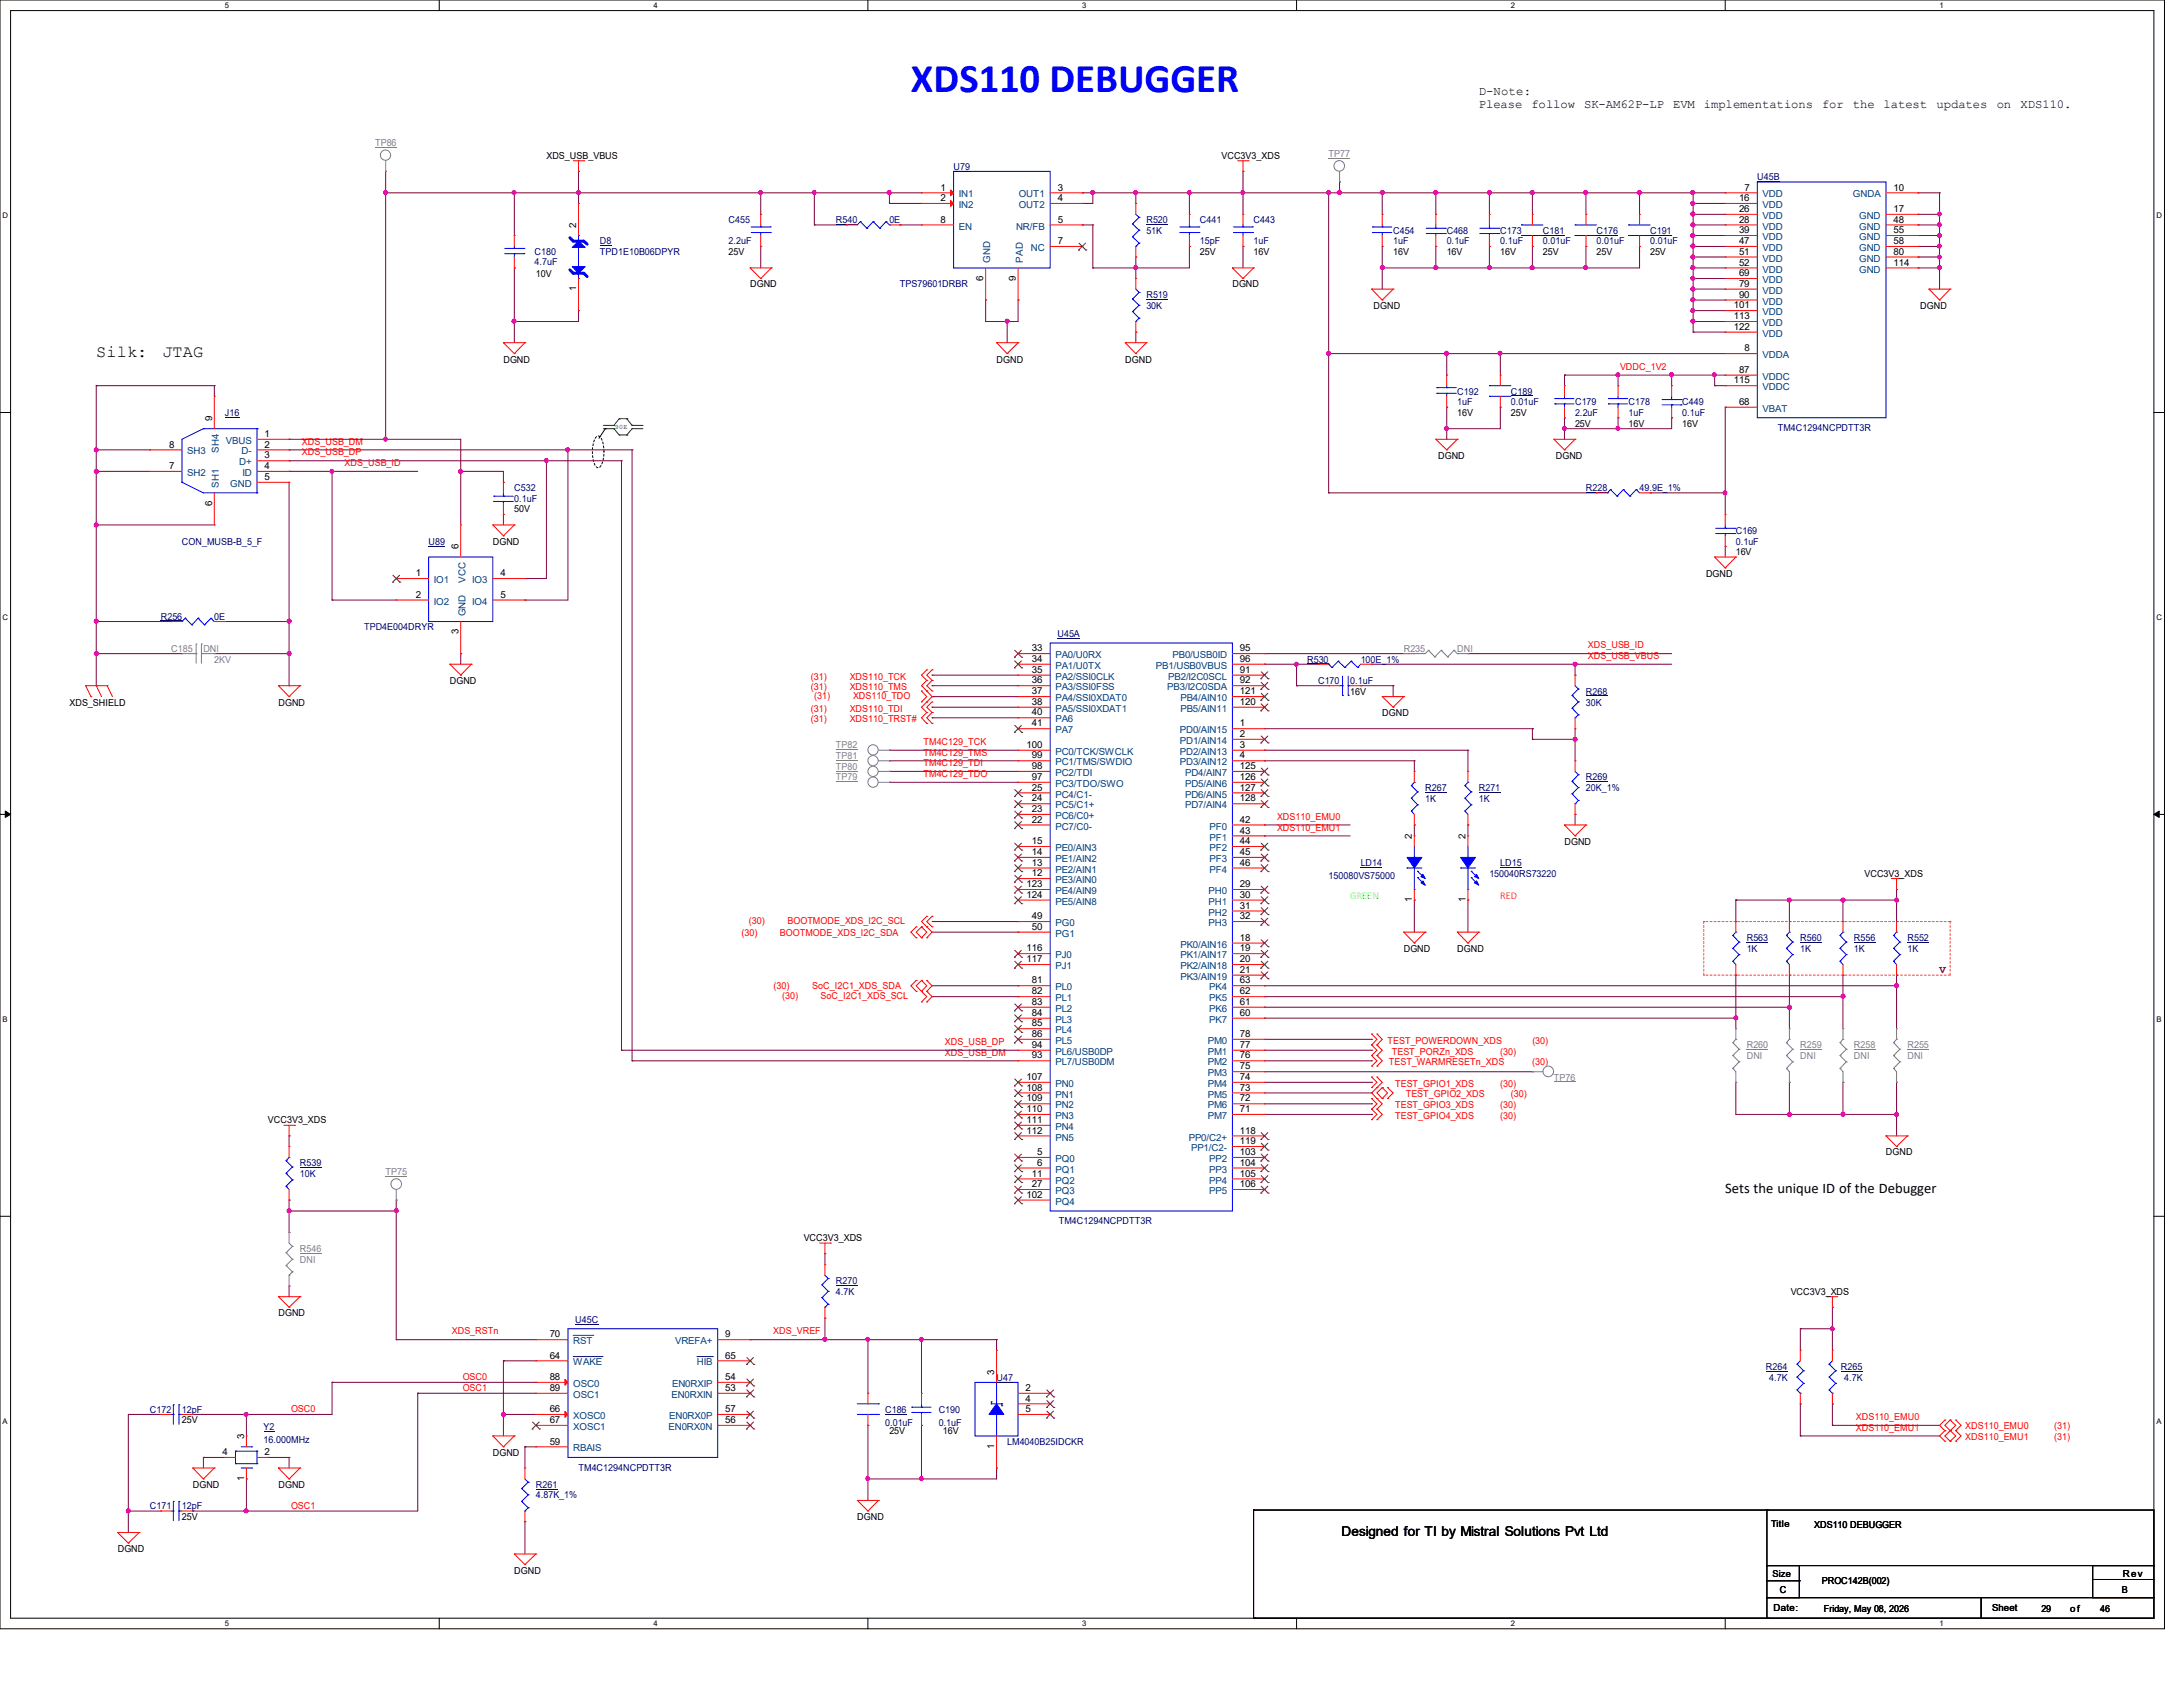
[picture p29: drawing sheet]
<svg xmlns="http://www.w3.org/2000/svg" width="279mm" height="216mm" viewBox="0 0 279 216" stroke-linecap="round" stroke-linejoin="round" font-family="sans-serif">
<defs><g id="words">
<text font-size="5.2" fill="#00f" x="116.6" y="11.8">XDS110 DEBUGGER</text>
<g font-size="2.2">
<text x="12.3" y="45.6">Silk:</text>
<text x="20.8" y="45.6">JTAG</text>
</g>
<text font-size="1.9" x="220.8" y="152.7">Sets the unique ID of the Debugger</text>
<text font-size="1.7" x="171.7" y="196.6">Designed for TI by Mistral Solutions Pvt Ltd</text>
<g font-size="1.6">
<text x="189.3" y="12.2">D-Note:</text>
<text x="189.3" y="13.8">Please</text>
<text x="196" y="13.8">follow</text>
<text x="202.7" y="13.8">SK-AM62P-LP</text>
<text x="214.1" y="13.8">EVM</text>
<text x="218.1" y="13.8">implementations</text>
<text x="233.2" y="13.8">for</text>
<text x="237.1" y="13.8">the</text>
<text x="241.1" y="13.8">latest</text>
<text x="247.9" y="13.8">updates</text>
<text x="255.6" y="13.8">on</text>
<text x="258.6" y="13.8">XDS110.</text>
</g>
<text font-size="1.4" fill="#800000" x="248.2" y="124.5">V</text>
<text font-size="1.3" fill="#0f0" x="172.8" y="115.1">GREEN</text>
<text font-size="1.3" fill="#f00" x="192" y="115.1">RED</text>
<g font-size="1.2" fill="#808080">
<text x="48" y="18.7">TP86</text>
<text x="170" y="20.1">TP77</text>
<text x="21.9" y="83.4">C185</text>
<text x="26" y="83.4">DNI</text>
<text x="179.7" y="83.4">R235</text>
<text x="186.5" y="83.4">DNI</text>
<text x="27.4" y="84.8">2KV</text>
<text x="107" y="95.8">TP82</text>
<text x="107" y="99.9">TP79</text>
<text x="107" y="97.2">TP81</text>
<text x="107" y="98.5">TP80</text>
<text x="223.6" y="134.2">R260</text>
<text x="223.6" y="135.5">DNI</text>
<text x="230.4" y="134.2">R259</text>
<text x="230.4" y="135.5">DNI</text>
<text x="237.3" y="134.2">R258</text>
<text x="237.3" y="135.5">DNI</text>
<text x="244.1" y="134.2">R255</text>
<text x="244.1" y="135.5">DNI</text>
<text x="198.9" y="138.3">TP76</text>
<text x="49.4" y="150.4">TP75</text>
<text x="38.4" y="160.2">R546</text>
<text x="38.4" y="161.6">DNI</text>
</g>
<g font-size="1.2">
<text x="69.9" y="20.3">XDS_USB_VBUS</text>
<text x="156.3" y="20.3">VCC3V3_XDS</text>
<text x="73.7" y="29.2" transform="rotate(-90 73.7 29.2)">2</text>
<text x="120.4" y="24.4">1</text>
<text x="120.4" y="25.7">2</text>
<text x="120.4" y="28.5">8</text>
<text x="135.4" y="28.5">5</text>
<text x="135.4" y="24.4">3</text>
<text x="135.4" y="25.7">4</text>
<text x="222.6" y="25.7">16</text>
<text x="222.6" y="27.1">26</text>
<text x="222.6" y="28.5">28</text>
<text x="222.6" y="29.8">39</text>
<text x="223.3" y="24.4">7</text>
<text x="242.3" y="24.4">10</text>
<text x="242.3" y="27.1">17</text>
<text x="242.3" y="28.5">48</text>
<text x="242.3" y="29.8">55</text>
<text x="68.6" y="35.4">10V</text>
<text x="93.3" y="32.7">25V</text>
<text x="125.9" y="35.9" transform="rotate(-90 125.9 35.9)">6</text>
<text x="130" y="35.9" transform="rotate(-90 130 35.9)">9</text>
<text x="135.4" y="31.2">7</text>
<text x="153.6" y="32.7">25V</text>
<text x="160.4" y="32.7">16V</text>
<text x="178.3" y="32.7">16V</text>
<text x="185.2" y="32.7">16V</text>
<text x="192" y="32.7">16V</text>
<text x="197.5" y="32.7">25V</text>
<text x="204.3" y="32.7">25V</text>
<text x="211.2" y="32.7">25V</text>
<text x="222.6" y="31.2">47</text>
<text x="222.6" y="32.6">51</text>
<text x="222.6" y="34">52</text>
<text x="222.6" y="35.3">69</text>
<text x="242.3" y="31.2">58</text>
<text x="242.3" y="32.6">80</text>
<text x="242.3" y="34">114</text>
<text x="73.7" y="37.3" transform="rotate(-90 73.7 37.3)">1</text>
<text x="96" y="36.8">DGND</text>
<text x="157.7" y="36.8">DGND</text>
<text x="175.8" y="39.5">DGND</text>
<text x="221.9" y="39.5">101</text>
<text x="221.9" y="40.9">113</text>
<text x="222.6" y="36.7">79</text>
<text x="222.6" y="38.1">90</text>
<text x="245.8" y="39.5">DGND</text>
<text x="64.4" y="46.4">DGND</text>
<text x="127.5" y="46.4">DGND</text>
<text x="144" y="46.4">DGND</text>
<text x="221.9" y="42.2">122</text>
<text x="222.6" y="47.7">87</text>
<text x="223.3" y="45">8</text>
<text x="27.1" y="53.9" transform="rotate(-90 27.1 53.9)">9</text>
<text x="186.5" y="53.3">16V</text>
<text x="193.4" y="53.3">25V</text>
<text x="221.9" y="49.1">115</text>
<text x="222.6" y="51.8">68</text>
<text x="21.6" y="57.3">8</text>
<text x="33.9" y="55.9">1</text>
<text x="33.9" y="58.7">3</text>
<text x="33.9" y="57.3">2</text>
<text x="184.1" y="58.7">DGND</text>
<text x="199.1" y="58.7">DGND</text>
<text x="201.6" y="54.6">25V</text>
<text x="208.4" y="54.6">16V</text>
<text x="215.3" y="54.6">16V</text>
<text x="21.6" y="60">7</text>
<text x="27.1" y="64.7" transform="rotate(-90 27.1 64.7)">6</text>
<text x="33.9" y="60">4</text>
<text x="33.9" y="61.4">5</text>
<text x="65.8" y="65.6">50V</text>
<text x="58.7" y="70.3" transform="rotate(-90 58.7 70.3)">6</text>
<text x="63.1" y="69.7">DGND</text>
<text x="222.2" y="71.1">16V</text>
<text x="53.2" y="73.7">1</text>
<text x="53.2" y="76.5">2</text>
<text x="64" y="73.7">4</text>
<text x="64" y="76.5">5</text>
<text x="218.3" y="73.8">DGND</text>
<text x="58.7" y="81.2" transform="rotate(-90 58.7 81.2)">3</text>
<text x="132.1" y="83.4">33</text>
<text x="158.7" y="83.4">95</text>
<text x="57.6" y="87.5">DGND</text>
<text x="132.1" y="84.7">34</text>
<text x="132.1" y="86.1">35</text>
<text x="132.1" y="87.5">36</text>
<text x="132.1" y="88.9">37</text>
<text x="158.7" y="84.7">96</text>
<text x="158.7" y="86.1">91</text>
<text x="158.7" y="87.5">92</text>
<text x="158.7" y="88.9">121</text>
<text x="172.8" y="88.9">16V</text>
<text x="8.9" y="90.3">XDS_SHIELD</text>
<text x="35.6" y="90.3">DGND</text>
<text x="131.4" y="95.7">100</text>
<text x="132.1" y="90.2">38</text>
<text x="132.1" y="91.6">40</text>
<text x="132.1" y="93">41</text>
<text x="158.7" y="93">1</text>
<text x="158.7" y="94.3">2</text>
<text x="158.7" y="95.7">3</text>
<text x="158.7" y="90.2">120</text>
<text x="176.9" y="91.7">DGND</text>
<text x="132.1" y="97.1">99</text>
<text x="132.1" y="98.4">98</text>
<text x="132.1" y="99.8">97</text>
<text x="132.1" y="101.2">25</text>
<text x="158.7" y="97.1">4</text>
<text x="158.7" y="98.4">125</text>
<text x="158.7" y="99.8">126</text>
<text x="158.7" y="101.2">127</text>
<text x="132.1" y="102.6">24</text>
<text x="132.1" y="103.9">23</text>
<text x="132.1" y="105.3">22</text>
<text x="158.7" y="102.6">128</text>
<text x="158.7" y="105.3">42</text>
<text x="158.7" y="106.7">43</text>
<text x="180.7" y="107.4" transform="rotate(-90 180.7 107.4)">2</text>
<text x="187.6" y="107.4" transform="rotate(-90 187.6 107.4)">2</text>
<text x="131.4" y="113.5">123</text>
<text x="132.1" y="112.1">12</text>
<text x="132.1" y="110.8">13</text>
<text x="132.1" y="109.4">14</text>
<text x="132.1" y="108">15</text>
<text x="158.7" y="108">44</text>
<text x="158.7" y="109.4">45</text>
<text x="158.7" y="110.8">46</text>
<text x="158.7" y="113.5">29</text>
<text x="200.2" y="108.1">DGND</text>
<text x="238.6" y="112.2">VCC3V3_XDS</text>
<text x="131.4" y="114.9">124</text>
<text x="132.1" y="117.6">49</text>
<text x="132.1" y="119">50</text>
<text x="158.7" y="114.9">30</text>
<text x="158.7" y="116.3">31</text>
<text x="158.7" y="117.6">32</text>
<text x="180.7" y="115.5" transform="rotate(-90 180.7 115.5)">1</text>
<text x="187.6" y="115.5" transform="rotate(-90 187.6 115.5)">1</text>
<text x="131.4" y="121.7">116</text>
<text x="131.4" y="123.1">117</text>
<text x="132.1" y="125.9">81</text>
<text x="158.7" y="120.4">18</text>
<text x="158.7" y="121.7">19</text>
<text x="158.7" y="123.1">20</text>
<text x="158.7" y="124.5">21</text>
<text x="158.7" y="125.9">63</text>
<text x="179.7" y="121.8">DGND</text>
<text x="186.5" y="121.8">DGND</text>
<text x="132.1" y="127.3">82</text>
<text x="132.1" y="128.6">83</text>
<text x="132.1" y="130">84</text>
<text x="132.1" y="131.4">85</text>
<text x="158.7" y="130">60</text>
<text x="158.7" y="127.3">62</text>
<text x="158.7" y="128.6">61</text>
<text x="132.1" y="132.7">86</text>
<text x="132.1" y="134.1">94</text>
<text x="132.1" y="135.5">93</text>
<text x="158.7" y="132.7">78</text>
<text x="158.7" y="134.1">77</text>
<text x="158.7" y="135.5">76</text>
<text x="158.7" y="136.9">75</text>
<text x="34.3" y="143.8">VCC3V3_XDS</text>
<text x="131.4" y="138.2">107</text>
<text x="131.4" y="139.6">108</text>
<text x="131.4" y="141">109</text>
<text x="131.4" y="142.3">110</text>
<text x="131.4" y="143.7">111</text>
<text x="158.7" y="138.2">74</text>
<text x="158.7" y="139.6">73</text>
<text x="158.7" y="141">72</text>
<text x="158.7" y="142.3">71</text>
<text x="131.4" y="145.1">112</text>
<text x="132.8" y="147.8">5</text>
<text x="132.8" y="149.2">6</text>
<text x="158.7" y="145.1">118</text>
<text x="158.7" y="146.4">119</text>
<text x="158.7" y="147.8">103</text>
<text x="158.7" y="149.2">104</text>
<text x="241.4" y="147.9">DGND</text>
<text x="131.4" y="153.3">102</text>
<text x="132.1" y="150.6">11</text>
<text x="132.1" y="151.9">27</text>
<text x="158.7" y="150.6">105</text>
<text x="158.7" y="151.9">106</text>
<text x="102.9" y="158.9">VCC3V3_XDS</text>
<text x="229.2" y="165.7">VCC3V3_XDS</text>
<text x="35.6" y="168.4">DGND</text>
<text x="70.4" y="171.2">70</text>
<text x="70.4" y="173.9">64</text>
<text x="92.8" y="171.2">9</text>
<text x="92.8" y="173.9">65</text>
<text x="70.4" y="176.6">88</text>
<text x="70.4" y="178">89</text>
<text x="92.8" y="176.6">54</text>
<text x="92.8" y="178">53</text>
<text x="127.3" y="175.9" transform="rotate(-90 127.3 175.9)">3</text>
<text x="131.3" y="178">2</text>
<text x="131.3" y="179.4">4</text>
<text x="23.3" y="182.2">25V</text>
<text x="31.2" y="184.2" transform="rotate(-90 31.2 184.2)">3</text>
<text x="70.4" y="180.7">66</text>
<text x="70.4" y="182.1">67</text>
<text x="70.4" y="184.9">59</text>
<text x="92.8" y="182.1">56</text>
<text x="92.8" y="180.7">57</text>
<text x="113.8" y="183.6">25V</text>
<text x="120.7" y="183.6">16V</text>
<text x="127.3" y="185.4" transform="rotate(-90 127.3 185.4)">1</text>
<text x="131.3" y="180.7">5</text>
<text x="24.7" y="190.4">DGND</text>
<text x="28.5" y="186.2">4</text>
<text x="31.2" y="189.5" transform="rotate(-90 31.2 189.5)">1</text>
<text x="33.9" y="186.2">2</text>
<text x="35.6" y="190.4">DGND</text>
<text x="63.1" y="186.3">DGND</text>
<text x="23.3" y="194.5">25V</text>
<text x="109.7" y="194.5">DGND</text>
<text x="226.7" y="195.5">Title</text>
<text x="232.2" y="195.5">XDS110 DEBUGGER</text>
<text x="15.1" y="198.6">DGND</text>
<text x="65.8" y="201.4">DGND</text>
<text x="226.9" y="201.8">Size</text>
<text x="227.8" y="203.8">C</text>
<text x="233.2" y="202.7">PROC142B(002)</text>
<text x="271.6" y="203.8">B</text>
<text x="271.7" y="201.8">Rev</text>
<text x="227" y="206.2">Date:</text>
<text x="233.4" y="206.3">Friday, May 08, 2026</text>
<text x="255" y="206.2">Sheet</text>
<text x="261.3" y="206.3">29</text>
<text x="265" y="206.3">of</text>
<text x="268.8" y="206.3">46</text>
</g>
<g font-size="1.2" fill="#000080">
<text x="122" y="21.7">U79</text>
<text x="224.9" y="23.1">U45B</text>
<text x="93.3" y="28.6">C455</text>
<text x="107" y="28.6">R540</text>
<text x="113.8" y="28.6">0E</text>
<text x="146.7" y="28.6">R520</text>
<text x="146.7" y="29.9">51K</text>
<text x="153.6" y="28.6">C441</text>
<text x="160.4" y="28.6">C443</text>
<text x="178.3" y="29.9">C454</text>
<text x="185.2" y="29.9">C468</text>
<text x="192" y="29.9">C173</text>
<text x="197.5" y="29.9">C181</text>
<text x="204.3" y="29.9">C176</text>
<text x="211.2" y="29.9">C191</text>
<text x="68.4" y="32.7">C180</text>
<text x="68.4" y="33.9">4.7uF</text>
<text x="76.8" y="31.3">D8</text>
<text x="76.8" y="32.7">TPD1E10B06DPYR</text>
<text x="93.3" y="31.3">2.2uF</text>
<text x="153.6" y="31.3">15pF</text>
<text x="160.4" y="31.3">1uF</text>
<text x="178.3" y="31.3">1uF</text>
<text x="185.2" y="31.3">0.1uF</text>
<text x="192" y="31.3">0.1uF</text>
<text x="197.5" y="31.3">0.01uF</text>
<text x="204.3" y="31.3">0.01uF</text>
<text x="211.2" y="31.3">0.01uF</text>
<text x="115.2" y="36.8">TPS79601DRBR</text>
<text x="146.7" y="38.1">R519</text>
<text x="146.7" y="39.5">30K</text>
<text x="28.8" y="53.3">J16</text>
<text x="186.5" y="50.5">C192</text>
<text x="186.5" y="51.9">1uF</text>
<text x="193.4" y="50.5">C189</text>
<text x="193.4" y="51.9">0.01uF</text>
<text x="201.6" y="51.9">C179</text>
<text x="201.6" y="53.3">2.2uF</text>
<text x="208.4" y="51.9">C178</text>
<text x="208.4" y="53.3">1uF</text>
<text x="215.3" y="51.9">C449</text>
<text x="215.3" y="53.3">0.1uF</text>
<text x="227.5" y="55.2">TM4C1294NCPDTT3R</text>
<text x="65.8" y="62.9">C532</text>
<text x="65.8" y="64.2">0.1uF</text>
<text x="203" y="62.9">R228</text>
<text x="209.8" y="62.9">49.9E_1%</text>
<text x="23.3" y="69.7">CON_MUSB-B_5_F</text>
<text x="54.9" y="69.7">U89</text>
<text x="222.2" y="68.3">C169</text>
<text x="222.2" y="69.7">0.1uF</text>
<text x="20.6" y="79.3">R256</text>
<text x="27.4" y="79.3">0E</text>
<text x="46.6" y="80.7">TPD4E004DRYR</text>
<text x="135.3" y="81.5">U45A</text>
<text x="167.3" y="84.8">R530</text>
<text x="168.7" y="87.5">C170</text>
<text x="172.8" y="87.5">0.1uF</text>
<text x="174.2" y="84.8">100E_1%</text>
<text x="203" y="88.9">R268</text>
<text x="203" y="90.3">30K</text>
<text x="182.4" y="101.3">R267</text>
<text x="189.3" y="101.3">R271</text>
<text x="203" y="99.9">R269</text>
<text x="203" y="101.3">20K_1%</text>
<text x="182.4" y="102.6">1K</text>
<text x="189.3" y="102.6">1K</text>
<text x="170" y="112.5">150080VS75000</text>
<text x="174.2" y="110.9">LD14</text>
<text x="190.6" y="112.2">150040RS73220</text>
<text x="192" y="110.9">LD15</text>
<text x="223.6" y="120.4">R563</text>
<text x="223.6" y="121.8">1K</text>
<text x="230.4" y="120.4">R560</text>
<text x="230.4" y="121.8">1K</text>
<text x="237.3" y="120.4">R556</text>
<text x="237.3" y="121.8">1K</text>
<text x="244.1" y="120.4">R552</text>
<text x="244.1" y="121.8">1K</text>
<text x="38.4" y="149.3">R539</text>
<text x="38.4" y="150.6">10K</text>
<text x="135.5" y="156.7">TM4C1294NCPDTT3R</text>
<text x="107" y="164.3">R270</text>
<text x="107" y="165.7">4.7K</text>
<text x="73.6" y="169.3">U45C</text>
<text x="127.5" y="176.7">U47</text>
<text x="226" y="175.3">R264</text>
<text x="226.4" y="176.7">4.7K</text>
<text x="235.6" y="175.3">R265</text>
<text x="236" y="176.7">4.7K</text>
<text x="19.2" y="180.8">C172</text>
<text x="23.3" y="180.8">12pF</text>
<text x="33.7" y="183">Y2</text>
<text x="33.7" y="184.7">16.000MHz</text>
<text x="113.3" y="180.8">C186</text>
<text x="113.3" y="182.5">0.01uF</text>
<text x="120.1" y="180.8">C190</text>
<text x="120.1" y="182.5">0.1uF</text>
<text x="128.9" y="184.9">LM4040B25IDCKR</text>
<text x="68.6" y="190.4">R261</text>
<text x="68.6" y="191.8">4.87K_1%</text>
<text x="74" y="188.2">TM4C1294NCPDTT3R</text>
<text x="19.2" y="193.2">C171</text>
<text x="23.3" y="193.2">12pF</text>
</g>
<g font-size="1.2" fill="#004080">
<text x="122.7" y="25.3">IN1</text>
<text x="122.7" y="26.6">IN2</text>
<text x="122.7" y="29.4">EN</text>
<text x="130" y="29.4">NR/FB</text>
<text x="130.4" y="25.3">OUT1</text>
<text x="130.4" y="26.6">OUT2</text>
<text x="225.6" y="25.3">VDD</text>
<text x="225.6" y="26.6">VDD</text>
<text x="225.6" y="28">VDD</text>
<text x="225.6" y="29.4">VDD</text>
<text x="237.1" y="25.3">GNDA</text>
<text x="237.9" y="28">GND</text>
<text x="237.9" y="29.4">GND</text>
<text x="126.7" y="33.6" transform="rotate(-90 126.7 33.6)">GND</text>
<text x="130.9" y="33.6" transform="rotate(-90 130.9 33.6)">PAD</text>
<text x="131.9" y="32.1">NC</text>
<text x="225.6" y="30.7">VDD</text>
<text x="225.6" y="32.1">VDD</text>
<text x="225.6" y="33.5">VDD</text>
<text x="225.6" y="34.9">VDD</text>
<text x="237.9" y="30.7">GND</text>
<text x="237.9" y="32.1">GND</text>
<text x="237.9" y="33.5">GND</text>
<text x="237.9" y="34.9">GND</text>
<text x="225.6" y="36.2">VDD</text>
<text x="225.6" y="37.6">VDD</text>
<text x="225.6" y="39">VDD</text>
<text x="225.6" y="40.3">VDD</text>
<text x="225.6" y="41.7">VDD</text>
<text x="225.6" y="43.1">VDD</text>
<text x="225.6" y="45.8">VDDA</text>
<text x="225.6" y="48.6">VDDC</text>
<text x="225.6" y="52.7">VBAT</text>
<text x="225.6" y="50">VDDC</text>
<text x="24" y="58.2">SH3</text>
<text x="28" y="58" transform="rotate(-90 28 58)">SH4</text>
<text x="28.9" y="56.8">VBUS</text>
<text x="30.6" y="59.6">D+</text>
<text x="30.9" y="58.2">D-</text>
<text x="24" y="60.9">SH2</text>
<text x="28" y="62.4" transform="rotate(-90 28 62.4)">SH1</text>
<text x="29.5" y="62.3">GND</text>
<text x="31" y="60.9">ID</text>
<text x="55.5" y="74.6">IO1</text>
<text x="55.5" y="77.4">IO2</text>
<text x="59.6" y="74.6" transform="rotate(-90 59.6 74.6)">VCC</text>
<text x="60.4" y="74.6">IO3</text>
<text x="60.4" y="77.4">IO4</text>
<text x="59.6" y="78.9" transform="rotate(-90 59.6 78.9)">GND</text>
<text x="135.1" y="84.2">PA0/U0RX</text>
<text x="135.1" y="85.6">PA1/U0TX</text>
<text x="135.1" y="87">PA2/SSI0CLK</text>
<text x="135.1" y="88.3">PA3/SSI0FSS</text>
<text x="135.1" y="89.7">PA4/SSI0XDAT0</text>
<text x="147.9" y="85.6">PB1/USB0VBUS</text>
<text x="149.4" y="88.3">PB3/I2C0SDA</text>
<text x="149.5" y="87">PB2/I2C0SCL</text>
<text x="150.1" y="84.2">PB0/USB0ID</text>
<text x="151.1" y="89.7">PB4/AIN10</text>
<text x="135.1" y="91.1">PA5/SSI0XDAT1</text>
<text x="135.1" y="92.5">PA6</text>
<text x="135.1" y="93.9">PA7</text>
<text x="151" y="93.9">PD0/AIN15</text>
<text x="151" y="95.2">PD1/AIN14</text>
<text x="151.1" y="91.1">PB5/AIN11</text>
<text x="135.1" y="96.6">PC0/TCK/SWCLK</text>
<text x="135.1" y="98">PC1/TMS/SWDIO</text>
<text x="135.1" y="99.3">PC2/TDI</text>
<text x="135.1" y="100.7">PC3/TDO/SWO</text>
<text x="151" y="96.6">PD2/AIN13</text>
<text x="151" y="98">PD3/AIN12</text>
<text x="151.7" y="99.3">PD4/AIN7</text>
<text x="151.7" y="100.7">PD5/AIN6</text>
<text x="135.1" y="102.1">PC4/C1-</text>
<text x="135.1" y="103.5">PC5/C1+</text>
<text x="135.1" y="104.8">PC6/C0+</text>
<text x="135.1" y="106.2">PC7/C0-</text>
<text x="151.7" y="102.1">PD6/AIN5</text>
<text x="151.7" y="103.5">PD7/AIN4</text>
<text x="154.8" y="106.2">PF0</text>
<text x="154.8" y="107.6">PF1</text>
<text x="135.1" y="113">PE3/AIN0</text>
<text x="135.1" y="111.7">PE2/AIN1</text>
<text x="135.1" y="110.3">PE1/AIN2</text>
<text x="135.1" y="108.9">PE0/AIN3</text>
<text x="154.8" y="108.9">PF2</text>
<text x="154.8" y="110.3">PF3</text>
<text x="154.8" y="111.7">PF4</text>
<text x="135.1" y="114.4">PE4/AIN9</text>
<text x="135.1" y="115.8">PE5/AIN8</text>
<text x="135.1" y="118.5">PG0</text>
<text x="135.1" y="119.9">PG1</text>
<text x="154.7" y="114.4">PH0</text>
<text x="154.7" y="115.8">PH1</text>
<text x="154.7" y="117.2">PH2</text>
<text x="154.7" y="118.5">PH3</text>
<text x="135.1" y="122.6">PJ0</text>
<text x="135.1" y="124">PJ1</text>
<text x="151.1" y="121.3">PK0/AIN16</text>
<text x="151.1" y="122.6">PK1/AIN17</text>
<text x="151.1" y="124">PK2/AIN18</text>
<text x="151.1" y="125.4">PK3/AIN19</text>
<text x="135.1" y="126.7">PL0</text>
<text x="135.1" y="128.1">PL1</text>
<text x="135.1" y="129.5">PL2</text>
<text x="135.1" y="130.9">PL3</text>
<text x="154.8" y="130.9">PK7</text>
<text x="154.8" y="126.7">PK4</text>
<text x="154.8" y="128.1">PK5</text>
<text x="154.8" y="129.5">PK6</text>
<text x="135.1" y="132.2">PL4</text>
<text x="135.1" y="133.6">PL5</text>
<text x="135.1" y="135">PL6/USB0DP</text>
<text x="135.1" y="136.4">PL7/USB0DM</text>
<text x="154.6" y="133.6">PM0</text>
<text x="154.6" y="135">PM1</text>
<text x="154.6" y="136.4">PM2</text>
<text x="154.6" y="137.8">PM3</text>
<text x="135.1" y="139.1">PN0</text>
<text x="135.1" y="140.5">PN1</text>
<text x="135.1" y="141.9">PN2</text>
<text x="135.1" y="143.2">PN3</text>
<text x="154.6" y="139.1">PM4</text>
<text x="154.6" y="140.5">PM5</text>
<text x="154.6" y="141.9">PM6</text>
<text x="154.6" y="143.2">PM7</text>
<text x="135.1" y="148.7">PQ0</text>
<text x="135.1" y="144.6">PN4</text>
<text x="135.1" y="146">PN5</text>
<text x="152.1" y="146">PP0/C2+</text>
<text x="152.4" y="147.3">PP1/C2-</text>
<text x="154.8" y="148.7">PP2</text>
<text x="135.1" y="151.5">PQ2</text>
<text x="135.1" y="152.8">PQ3</text>
<text x="135.1" y="150.1">PQ1</text>
<text x="135.1" y="154.2">PQ4</text>
<text x="154.8" y="150.1">PP3</text>
<text x="154.8" y="151.5">PP4</text>
<text x="154.8" y="152.8">PP5</text>
<text x="73.4" y="172">RST</text>
<text x="86.4" y="172">VREFA+</text>
<text x="73.4" y="174.7">WAKE</text>
<text x="73.4" y="177.5">OSC0</text>
<text x="73.4" y="178.9">OSC1</text>
<text x="85.9" y="178.9">EN0RXIN</text>
<text x="86" y="177.5">EN0RXIP</text>
<text x="89.2" y="174.7">HIB</text>
<text x="73.4" y="181.6">XOSC0</text>
<text x="73.4" y="183">XOSC1</text>
<text x="73.4" y="185.8">RBAIS</text>
<text x="85.6" y="183">EN0RX0N</text>
<text x="85.6" y="181.6">EN0RX0P</text>
</g>
<g font-size="1.2" fill="#f00">
<text x="207.3" y="47.3">VDDC_1V2</text>
<text x="38.6" y="56.9">XDS_USB_DM</text>
<text x="38.6" y="58.3">XDS_USB_DP</text>
<text x="44.1" y="59.6">XDS_USB_ID</text>
<text x="203.2" y="83">XDS_USB_ID</text>
<text x="103.8" y="87">(31)</text>
<text x="103.8" y="88.3">(31)</text>
<text x="108.8" y="87">XDS110_TCK</text>
<text x="108.8" y="88.3">XDS110_TMS</text>
<text x="109.2" y="89.4">XDS110_TDO</text>
<text x="203.2" y="84.3">XDS_USB_VBUS</text>
<text x="103.8" y="91.1">(31)</text>
<text x="103.8" y="92.5">(31)</text>
<text x="108.8" y="91.1">XDS110_TDI</text>
<text x="108.8" y="92.5">XDS110_TRST#</text>
<text x="118.2" y="95.3">TM4C129_TCK</text>
<text x="118.2" y="96.7">TM4C129_TMS</text>
<text x="118.2" y="98">TM4C129_TDI</text>
<text x="118.2" y="99.4">TM4C129_TDO</text>
<text x="163.4" y="104.9">XDS110_EMU0</text>
<text x="163.4" y="106.3">XDS110_EMU1</text>
<text x="94.9" y="119.8">(30)</text>
<text x="95.8" y="118.3">(30)</text>
<text x="99.8" y="119.8">BOOTMODE_XDS_I2C_SDA</text>
<text x="100.8" y="118.3">BOOTMODE_XDS_I2C_SCL</text>
<text x="99" y="126.6">(30)</text>
<text x="100.1" y="127.8">(30)</text>
<text x="104" y="126.6">SoC_I2C1_XDS_SDA</text>
<text x="105" y="127.8">SoC_I2C1_XDS_SCL</text>
<text x="120.9" y="135.1">XDS_USB_DM</text>
<text x="120.9" y="133.7">XDS_USB_DP</text>
<text x="177.6" y="133.6">TEST_POWERDOWN_XDS</text>
<text x="177.8" y="136.4">TEST_WARMRESETn_XDS</text>
<text x="178.1" y="135">TEST_PORZn_XDS</text>
<text x="192" y="135">(30)</text>
<text x="196.1" y="136.4">(30)</text>
<text x="196.1" y="133.6">(30)</text>
<text x="178.6" y="139.1">TEST_GPIO1_XDS</text>
<text x="178.6" y="143.2">TEST_GPIO4_XDS</text>
<text x="178.6" y="141.9">TEST_GPIO3_XDS</text>
<text x="179.9" y="140.3">TEST_GPIO2_XDS</text>
<text x="192" y="139.1">(30)</text>
<text x="192" y="143.2">(30)</text>
<text x="192" y="141.9">(30)</text>
<text x="193.4" y="140.3">(30)</text>
<text x="57.8" y="170.8">XDS_RSTn</text>
<text x="99" y="170.8">XDS_VREF</text>
<text x="59.2" y="176.7">OSC0</text>
<text x="59.2" y="178.1">OSC1</text>
<text x="37.3" y="180.8">OSC0</text>
<text x="237.5" y="181.7">XDS110_EMU0</text>
<text x="237.5" y="183.1">XDS110_EMU1</text>
<text x="251.5" y="182.9">XDS110_EMU0</text>
<text x="251.5" y="184.2">XDS110_EMU1</text>
<text x="262.9" y="182.9">(31)</text>
<text x="262.9" y="184.2">(31)</text>
<text x="37.3" y="193.1">OSC1</text>
</g>
<g font-size="1">
<text x="28.8" y="1">5</text>
<text x="83.7" y="1">4</text>
<text x="138.5" y="1">3</text>
<text x="193.4" y="1">2</text>
<text x="248.2" y="1">1</text>
<text x=".3" y="27.9">D</text>
<text x="276" y="27.9">D</text>
<text x=".3" y="79.4">C</text>
<text x="276" y="79.4">C</text>
<text x=".3" y="130.8">B</text>
<text x="276" y="130.8">B</text>
<text x=".3" y="182.2">A</text>
<text x="276" y="182.2">A</text>
<text x="28.8" y="208.1">5</text>
<text x="83.7" y="208.1">4</text>
<text x="138.5" y="208.1">3</text>
<text x="193.4" y="208.1">2</text>
<text x="248.2" y="208.1">1</text>
</g>
<text font-size=".8" x="78.7" y="54.9">90E</text>
</g></defs>
<path d="M0 0h277v208.4h-277zM1.4 1.4h274.3v205.7h-274.3z" fill="none" stroke="#000" stroke-width=".13"/>
<g fill="#fff">
<path d="M28.8 .1h.5v1.1h-.5z"/>
<path d="M28.8 207.2h.5v1.1h-.5z"/>
</g>
<path d="M56.2 0v1.4M56.2 207.1v1.3" fill="none" stroke="#000" stroke-width=".13"/>
<g fill="#fff">
<path d="M83.7 .1h.5v1.1h-.5z"/>
<path d="M83.7 207.2h.5v1.1h-.5z"/>
</g>
<path d="M111.1 0v1.4M111.1 207.1v1.3" fill="none" stroke="#000" stroke-width=".13"/>
<g fill="#fff">
<path d="M138.5 .1h.6v1.1h-.6z"/>
<path d="M138.5 207.2h.6v1.1h-.6z"/>
</g>
<path d="M165.9 0v1.4M165.9 207.1v1.3" fill="none" stroke="#000" stroke-width=".13"/>
<g fill="#fff">
<path d="M193.4 .1h.5v1.1h-.5z"/>
<path d="M193.4 207.2h.5v1.1h-.5z"/>
</g>
<path d="M220.8 0v1.4M220.8 207.1v1.3" fill="none" stroke="#000" stroke-width=".13"/>
<g fill="#fff">
<path d="M248.2 .1h.6v1.1h-.6z"/>
<path d="M248.2 207.2h.6v1.1h-.6z"/>
<path d="M.3 27.1h.8v1.1h-.8z"/>
<path d="M276 27.1h.7v1.1h-.7z"/>
<path d="M.3 78.5h.8v1.1h-.8z"/>
<path d="M276 78.5h.7v1.1h-.7z"/>
</g>
<path d="M0 52.8h1.4M275.7 52.8h1.3" fill="none" stroke="#000" stroke-width=".13"/>
<g fill="#fff">
<path d="M.3 129.9h.7v1.1h-.7z"/>
<path d="M276 129.9h.6v1.1h-.6z"/>
</g>
<path d="M0 104.2h1.4M275.7 104.2h1.3" fill="none" stroke="#000" stroke-width=".13"/>
<path d="M.7 103.8l.7 .4-.7 .4zM275.7 104.2l.7-.4v.8z" fill="#000" stroke="#000" stroke-width=".13"/>
<g fill="#fff">
<path d="M.3 181.4h.7v1.1h-.7z"/>
<path d="M276 181.4h.6v1.1h-.6z"/>
</g>
<g fill="none" stroke="#000" stroke-width=".13">
<path d="M77.5 54.9h.1M77.5 54.9l-.8 1.2M0 155.7h1.4M275.7 155.7h1.3M160.4 193.3h.1M160.4 193.3h65.9M160.4 193.3v13.8M226.1 193.3h49.6v7.1h-49.6zM160.4 207.1h.1M160.6 207.1h.1M160.6 207.1h65.8M226.1 200.4h4.2v4.1h-4.2z"/>
<path d="M226.1 204.5h27.5v2.6h-27.5zM226.1 202.3h4.2M230.3 202.3h.1M253.6 204.5h22.1v2.6h-22.1zM267.8 200.4h7.9v4.1h-7.9zM268 202.1h.1M268 202.1h7.7"/>
</g>
<g fill="none" stroke="#008000" stroke-width=".13">
<path d="M77.2 54.4h1.4M77.2 54.9h1.4M78.6 54.4h.1M78.6 54.9h.1M78.6 54.9l.6 .8M79.2 53.6h.1M79.2 55.7h.1M79.2 53.6l-.6 .8M79.2 53.6h1M79.2 55.7h1M80.2 53.6h.1M80.2 55.7h.1"/>
<path d="M80.2 53.6l.7 .8M80.9 54.4h.1M80.9 54.9h.1M80.9 54.4h1.4M80.9 54.9h1.4M80.9 54.9l-.7 .8"/>
</g>
<path d="M76.3 55.9l.3-.1a1.42 1.42 0 0 1 .7 1.4 3.8 3.8 0 0 1-.5 2.6l-.2 .1a1.42 1.42 0 0 1-.7-1.4 3.8 3.8 0 0 1 .4-2.6z" fill="none" stroke="#000" stroke-width=".13" stroke-dasharray=".3"/>
<path d="M218.1 117.9h.1M249.6 117.9h-31.5M249.6 117.9h.1M218.1 124.8v-6.9M218.1 124.8h.1M249.6 124.8h-31.5M249.6 124.8v-6.9" fill="none" stroke="#ff8000" stroke-width=".13" stroke-dasharray=".3 .3"/>
<g fill="none" stroke="#800040" stroke-width=".13">
<path d="M49.4 21.9h.1M49.4 24.7h.1M49.4 24.7h68.5M49.4 21.9v34.3M65.8 34.3h.1M65.8 24.7h.1M65.8 24.7v5.4M65.8 34.3v9.6M74 21.9h.1M74 24.7h.1M74 39.8h.1M74 21.9v4.1"/>
<path d="M74 39.8v1.3h-8.2M97.4 24.7h.1M97.4 31.5h.1M97.4 24.7v2.7M97.4 31.5v2.8M104.2 28.8h.1M104.2 24.7h.1M104.2 28.8h4.1M104.2 24.7v4.1M113.8 24.7h.1M113.8 26h.1M113.8 26h4.1"/>
<path d="M113.8 24.7v1.3M115.2 28.8h.1M115.2 28.8h2.7M126.2 38.4h.1M126.2 38.4v2.7M130.3 38.4h.1M130.3 38.4v2.7h-4.1M138.5 26h.1M138.5 24.7h.1M138.5 28.8h.1M138.5 24.7h82.3M138.5 28.8h1.4"/>
<path d="M139.9 34.3h.1M139.9 24.7h.1M139.9 28.8h.1M139.9 24.7v1.3h-1.4M139.9 28.8v5.5M145.4 24.7h.1M145.4 34.3h.1M145.4 32.9h.1M145.4 24.7v1.3M145.4 32.9v2.7M152.2 31.5h.1M152.2 24.7h.1"/>
<path d="M152.2 31.5v2.8h-12.3M152.2 24.7v2.7M159.1 21.9h.1M159.1 24.7h.1M159.1 31.5h.1M159.1 21.9v5.5M159.1 31.5v2.8M170.1 24.7h.1M170.1 24.7v38.4M171.4 24.7h.1M171.4 23.3h.1M171.4 23.3v1.4"/>
<path d="M176.9 24.7h.1M176.9 31.5h.1M176.9 34.3h.1M176.9 24.7v2.7M176.9 31.5v5.5M183.8 24.7h.1M183.8 31.5h.1M183.8 34.3h.1M183.8 24.7v2.7M183.8 31.5v2.8M190.6 24.7h.1M190.6 31.5h.1"/>
<path d="M190.6 34.3h.1M190.6 24.7v2.7M190.6 31.5v2.8M196.1 24.7h.1M196.1 31.5h.1M196.1 34.3h.1M196.1 24.7v2.7M196.1 31.5v2.8M203 24.7h.1M203 34.3h.1M203 31.5h.1M203 24.7v2.7"/>
<path d="M203 31.5v2.8M209.8 24.7h.1M209.8 31.5h.1M209.8 31.5v2.8h-32.9M209.8 24.7v2.7M216.7 26h.1M216.7 27.4h.1M216.7 28.8h.1M216.7 30.1h.1M216.7 31.5h.1M216.7 32.9h.1M216.7 34.3h.1"/>
<path d="M216.7 35.6h.1M216.7 37h.1M216.7 38.4h.1M216.7 39.8h.1M216.7 24.7h.1M216.7 26h4.1M216.7 24.7v17.8M216.7 27.4h4.1M216.7 28.8h4.1M216.7 30.1h4.1M216.7 31.5h4.1M216.7 32.9h4.1"/>
<path d="M216.7 34.3h4.1M216.7 35.6h4.1M216.7 37h4.1M216.7 38.4h4.1M216.7 39.8h4.1M245.5 24.7h.1M245.5 27.4h.1M245.5 30.1h.1M245.5 28.8h.1M245.5 31.5h.1M245.5 32.9h.1M245.5 34.3h.1"/>
<path d="M245.5 24.7h2.7M245.5 27.4h2.7M245.5 28.8h2.7M245.5 30.1h2.7M245.5 31.5h2.7M245.5 32.9h2.7M245.5 34.3h2.7M248.2 24.7h.1M248.2 27.4h.1M248.2 30.1h.1M248.2 28.8h.1M248.2 31.5h.1"/>
<path d="M248.2 32.9h.1M248.2 34.3h.1M248.2 24.7v12.3M12.3 57.6h.1M12.3 49.4h.1M12.3 57.6h6.9M12.3 49.4v38.4M12.3 49.4h15.1M27.4 49.4h.1M27.4 49.4v1.3M37 57.6h.1M37 59h.1"/>
<path d="M37 56.2h.1M37 57.6h43.9M37 59h42.5M37 56.2h22v11M49.4 56.2h.1M65.8 41.1h.1M69.9 59h.1M69.9 59v15h-2.7M72.7 57.6h.1M72.7 57.6v19.2h-5.5M79.5 59h.1M79.5 59v75.4"/>
<path d="M80.9 57.6h.1M80.9 57.6v78.2M126.2 41.1h.1M128.9 41.1h.1M128.9 41.1v2.8M145.4 42.5h.1M145.4 42.5v1.4M170.1 45.3h.1M170.1 45.3h50.7M185.2 45.3h.1M185.2 54.9h.1M185.2 52.1h.1"/>
<path d="M185.2 45.3v2.7M185.2 52.1v4.1M192 45.3h.1M192 52.1h.1M192 52.1v2.8h-6.8M192 45.3v2.7M200.2 53.5h.1M200.2 54.9h.1M200.2 48h.1M200.2 48v1.4M200.2 53.5v2.7M200.2 48h20.6"/>
<path d="M207.1 54.9h.1M207.1 53.5h.1M207.1 48h.1M207.1 48v1.4M207.1 53.5v1.4M214 53.5h.1M214 48h.1M214 48v1.4M214 53.5v1.4h-13.8M216.7 41.1h.1M216.7 42.5h.1M216.7 41.1h4.1"/>
<path d="M216.7 42.5h4.1M219.5 48h.1M219.5 49.4h.1M219.5 49.4h1.3M219.5 48v1.4M220.8 52.1h.1M220.8 52.1v13.7M12.3 60.3h.1M12.3 67.2h.1M12.3 79.5h.1M12.3 60.3h6.9M12.3 67.2h15.1"/>
<path d="M12.3 79.5h9.6M21.9 79.5h.1M28.8 79.5h8.2M37 60.3h.1M37 79.5h.1M37 61.7v26.1M37 60.3h16.5M42.5 76.8h.1M42.5 60.3h.1M42.5 76.8h8.2M42.5 60.3v16.5M59 60.3h.1"/>
<path d="M59 60.3h5.4v1.4M64.4 65.8h.1M64.4 61.7h.1M64.4 65.8v1.4M67.2 74h.1M67.2 76.8h.1M170.1 63.1h.1M170.1 63.1h34.2M211.2 63.1h.1M211.2 63.1h9.6M220.8 69.9h.1M220.8 63.1h.1"/>
<path d="M220.8 69.9v1.4M12.3 83.7h.1M12.3 87.8h.1M12.3 83.7h11M23.3 83.7h.1M27.4 83.7h9.6M37 83.7h.1M37 87.8h.1M59 83.7h.1M59 83.7v1.3M113.8 96h.1M113.8 97.4h.1"/>
<path d="M113.8 98.7h.1M113.8 96h16.5M113.8 97.4h16.5M113.8 98.7h16.5M119.3 87.8h.1M119.3 89.2h.1M119.3 90.5h.1M119.3 91.9h.1M119.3 86.4h.1M119.3 87.8h11M119.3 89.2h11M119.3 90.5h11"/>
<path d="M119.3 91.9h11M119.3 86.4h11M161.8 85h.1M161.8 83.7h.1M161.8 96h.1M161.8 97.4h.1M161.8 85h6.9M161.8 83.7h19.2M161.8 93.3h34.3M161.8 96h26.1M161.8 97.4h19.2M165.9 87.8h.1"/>
<path d="M165.9 85h.1M165.9 85v2.8M165.9 87.8h4.2M174.2 87.8h.1M174.2 87.8h4.1M175.6 85h38.4M178.3 87.8h.1M178.3 87.8v1.4M181 97.4h.1M181 97.4v1.3M187.9 83.7h.1M187.9 96h.1"/>
<path d="M187.9 83.7h26.1M187.9 96v2.7M196.1 93.3h.1M196.1 94.6h.1M196.1 93.3v1.3M196.1 94.6h5.5M201.6 85h.1M201.6 86.4h.1M201.6 94.6h.1M201.6 85v1.4M201.6 93.3v4.1M113.8 100.1h.1"/>
<path d="M113.8 100.1h16.5M119.3 117.9h11M119.3 119.3h11M130.3 117.9h.1M130.3 119.3h.1M161.8 105.6h.1M161.8 107h.1M161.8 105.6h11M161.8 107h11M181 105.6h.1M181 115.2h.1M181 105.6v1.4"/>
<path d="M181 115.2v4.1M187.9 105.6h.1M187.9 115.2h.1M187.9 105.6v1.4M187.9 115.2v4.1M201.6 104.2h.1M201.6 104.2v1.4M222.2 115.2h.1M222.2 115.2v2.7M222.2 115.2h20.5M229 115.2h.1M229 115.2v2.7"/>
<path d="M235.9 115.2h.1M235.9 115.2v2.7M242.7 113.8h.1M242.7 115.2h.1M242.7 113.8v4.1M79.5 134.4h.1M79.5 134.4h50.8M80.9 135.8h.1M80.9 135.8h49.4M119.3 127.6h11M119.3 126.2h11M130.3 126.2h.1"/>
<path d="M130.3 127.6h.1M161.8 130.3h.1M161.8 128.9h.1M161.8 127.6h.1M161.8 126.2h.1M161.8 130.3h60.4M161.8 128.9h67.2M161.8 127.6h74.1M161.8 126.2h80.9M161.8 135.8h13.8M161.8 134.4h13.8M161.8 133h13.8"/>
<path d="M161.8 138.5h13.8M161.8 139.9h13.8M161.8 137.2h34.3M175.6 133h.1M175.6 134.4h.1M175.6 135.8h.1M175.6 138.5h.1M175.6 139.9h.1M196.1 137.2h.1M222.2 124.8h.1M222.2 138.5h.1M222.2 130.3h.1"/>
<path d="M222.2 124.8v6.9M222.2 138.5v4.1h20.5M229 124.8h.1M229 138.5h.1M229 128.9h.1M229 124.8v6.9M229 138.5v4.1M235.9 124.8h.1M235.9 138.5h.1M235.9 127.6h.1M235.9 124.8v6.9M235.9 138.5v4.1"/>
<path d="M242.7 124.8h.1M242.7 138.5h.1M242.7 126.2h.1M242.7 124.8v6.9M242.7 138.5v6.9M37 145.4h.1M37 153.6h.1M37 157.7h.1M37 145.4v1.3M37 153.6v4.1M37 155h13.7M50.7 155h.1"/>
<path d="M50.7 153.6h.1M50.7 153.6v17.8M161.8 142.6h13.8M161.8 141.3h13.8M175.6 141.3h.1M175.6 142.6h.1M229 142.6h.1M235.9 142.6h.1M242.7 142.6h.1M37 164.6h.1M37 164.6v1.3M42.5 176.9h.1"/>
<path d="M42.5 176.9v4.1h-17.8M42.5 176.9h26.1M50.7 171.4h.1M50.7 171.4h17.9M53.5 178.3h.1M53.5 178.3h15.1M53.5 178.3v15.1h-28.8M64.4 174.2h.1M64.4 174.2h4.2M64.4 174.2v9.6M96 171.4h.1M96 171.4h31.6"/>
<path d="M105.6 160.4h.1M105.6 168.7h.1M105.6 171.4h.1M105.6 160.4v1.4M105.6 168.7v2.7M111.1 171.4h.1M111.1 171.4v6.9M117.9 171.4h.1M117.9 171.4v6.9M127.6 171.4h.1M127.6 171.4v1.4M230.4 179.7h.1"/>
<path d="M230.4 170.1h.1M230.4 170.1v2.7M230.4 179.7v4.1M230.4 170.1h4.1M234.5 179.7h.1M234.5 170.1h.1M234.5 167.3h.1M234.5 167.3v5.5M234.5 179.7v2.7M16.4 181h.1M16.4 193.4h.1M16.4 181h4.2"/>
<path d="M16.4 193.4h4.2M16.4 181v15.1M24.7 181h.1M24.7 193.4h.1M26 186.5h.1M26 186.5v1.4M26 186.5h2.8M31.5 189.3h.1M31.5 181h.1M31.5 193.4h.1M31.5 181v2.8M31.5 189.3v4.1"/>
<path d="M34.3 186.5h.1M34.3 186.5h2.7M37 186.5h.1M37 186.5v1.4M64.4 181h.1M64.4 181h4.2M67.2 185.2h.1M67.2 194.7h.1M67.2 185.2v2.7M67.2 194.7v4.2M67.2 185.2h1.4M111.1 182.4h.1"/>
<path d="M111.1 189.3h.1M111.1 182.4v9.6M117.9 182.4h.1M117.9 189.3h.1M117.9 182.4v6.9M127.6 187.9h.1M127.6 187.9v1.4h-16.5M230.4 183.8h.1M230.4 183.8h17.8M234.5 182.4h.1M234.5 182.4h13.7"/>
</g>
<g fill="#f0f" stroke="#f0f" stroke-width=".13">
<circle cx="234.5" cy="170" r=".24"/>
<circle cx="12.3" cy="67.2" r=".25"/>
<circle cx="12.3" cy="79.5" r=".25"/>
<circle cx="12.3" cy="60.3" r=".25"/>
<circle cx="12.3" cy="57.6" r=".25"/>
<circle cx="64.4" cy="181" r=".25"/>
<circle cx="72.6" cy="57.6" r=".25"/>
<circle cx="37" cy="154.9" r=".25"/>
<circle cx="42.5" cy="60.3" r=".24"/>
<circle cx="69.9" cy="58.9" r=".24"/>
<circle cx="65.8" cy="24.6" r=".25"/>
<circle cx="74" cy="24.6" r=".25"/>
<circle cx="65.8" cy="41.1" r=".25"/>
<circle cx="49.3" cy="56.2" r=".24"/>
<circle cx="49.3" cy="24.6" r=".24"/>
<circle cx="31.5" cy="181" r=".25"/>
<circle cx="16.4" cy="193.4" r=".25"/>
<circle cx="50.7" cy="154.9" r=".25"/>
<circle cx="31.5" cy="193.4" r=".25"/>
<circle cx="111.1" cy="189.2" r=".24"/>
<circle cx="117.9" cy="189.2" r=".24"/>
<circle cx="111.1" cy="171.4" r=".24"/>
<circle cx="117.9" cy="171.4" r=".24"/>
<circle cx="105.6" cy="171.4" r=".25"/>
<circle cx="216.7" cy="27.4" r=".25"/>
<circle cx="216.7" cy="26" r=".25"/>
<circle cx="216.7" cy="28.8" r=".25"/>
<circle cx="216.7" cy="31.5" r=".25"/>
<circle cx="216.7" cy="30.1" r=".25"/>
<circle cx="216.7" cy="32.9" r=".25"/>
<circle cx="216.7" cy="34.2" r=".25"/>
<circle cx="216.7" cy="35.6" r=".25"/>
<circle cx="216.7" cy="37" r=".25"/>
<circle cx="216.7" cy="38.4" r=".25"/>
<circle cx="216.7" cy="41.1" r=".25"/>
<circle cx="216.7" cy="39.8" r=".25"/>
<circle cx="192" cy="45.2" r=".25"/>
<circle cx="170.1" cy="24.6" r=".25"/>
<circle cx="185.1" cy="45.2" r=".25"/>
<circle cx="170.1" cy="45.2" r=".25"/>
<circle cx="207.1" cy="54.8" r=".24"/>
<circle cx="200.2" cy="54.8" r=".24"/>
<circle cx="216.7" cy="24.6" r=".25"/>
<circle cx="145.3" cy="24.6" r=".24"/>
<circle cx="145.3" cy="34.2" r=".24"/>
<circle cx="97.3" cy="24.6" r=".24"/>
<circle cx="139.9" cy="24.6" r=".25"/>
<circle cx="159.1" cy="24.6" r=".24"/>
<circle cx="248.2" cy="27.4" r=".24"/>
<circle cx="248.2" cy="30.1" r=".24"/>
<circle cx="248.2" cy="28.8" r=".24"/>
<circle cx="248.2" cy="31.5" r=".24"/>
<circle cx="248.2" cy="34.2" r=".24"/>
<circle cx="248.2" cy="32.9" r=".24"/>
<circle cx="220.8" cy="63" r=".24"/>
<circle cx="128.9" cy="41.1" r=".25"/>
<circle cx="176.9" cy="24.6" r=".25"/>
<circle cx="183.8" cy="24.6" r=".25"/>
<circle cx="190.6" cy="24.6" r=".25"/>
<circle cx="196.1" cy="24.6" r=".25"/>
<circle cx="209.8" cy="24.6" r=".25"/>
<circle cx="202.9" cy="24.6" r=".25"/>
<circle cx="202.9" cy="34.2" r=".25"/>
<circle cx="183.8" cy="34.2" r=".25"/>
<circle cx="152.2" cy="24.6" r=".24"/>
<circle cx="176.9" cy="34.2" r=".25"/>
<circle cx="196.1" cy="34.2" r=".25"/>
<circle cx="190.6" cy="34.2" r=".25"/>
<circle cx="185.1" cy="54.8" r=".25"/>
<circle cx="219.4" cy="48" r=".25"/>
<circle cx="213.9" cy="48" r=".24"/>
<circle cx="207.1" cy="48" r=".24"/>
<circle cx="171.4" cy="24.6" r=".25"/>
<circle cx="113.8" cy="24.6" r=".25"/>
<circle cx="104.2" cy="24.6" r=".24"/>
<circle cx="165.9" cy="85" r=".24"/>
<circle cx="229" cy="115.2" r=".25"/>
<circle cx="235.9" cy="115.2" r=".25"/>
<circle cx="242.7" cy="115.2" r=".25"/>
<circle cx="222.2" cy="130.3" r=".25"/>
<circle cx="229" cy="128.9" r=".25"/>
<circle cx="235.9" cy="127.5" r=".25"/>
<circle cx="242.7" cy="126.2" r=".25"/>
<circle cx="201.6" cy="85" r=".25"/>
<circle cx="201.6" cy="94.6" r=".25"/>
<circle cx="235.9" cy="142.6" r=".25"/>
<circle cx="242.7" cy="142.6" r=".25"/>
<circle cx="12.3" cy="83.6" r=".25"/>
<circle cx="37" cy="83.6" r=".25"/>
<circle cx="37" cy="79.5" r=".25"/>
<circle cx="229" cy="142.6" r=".25"/>
<circle cx="58.9" cy="60.3" r=".25"/>
</g>
<g fill="none" stroke="#f00" stroke-width=".13">
<path d="M73.4 20.6h1.3M74 21.9h.1M74 20.6v1.3M74.7 20.6h.1M96 34.3h.1M96 34.3h2.7M96 34.3l1.4 1.3M97.4 35.6h.1M98.7 34.3h.1M98.7 34.3l-1.3 1.3M152.2 27.4h.1M152.2 31.5h.1"/>
<path d="M152.2 27.4v1.4M152.2 30.1v1.4M157.7 34.3h.1M157.7 34.3h2.7M157.7 34.3l1.4 1.3M158.4 20.6h1.4M159.1 21.9h.1M159.1 35.6h.1M159.1 20.6v1.3M159.8 20.6h.1M160.4 34.3h.1M160.4 34.3l-1.3 1.3"/>
<path d="M175.6 37h.1M175.6 37h2.7M175.6 37l1.3 1.4M176.9 38.4h.1M178.3 37h.1M178.3 37l-1.4 1.4M246.9 37h.1M246.9 37h2.7M246.9 37l1.3 1.4M248.2 38.4h.1M249.6 37h.1M249.6 37l-1.4 1.4"/>
<path d="M64.4 43.9h.1M64.4 43.9h2.8M64.4 43.9l1.4 1.4M65.8 45.3h.1M67.2 43.9h.1M67.2 43.9l-1.4 1.4M127.6 43.9h.1M127.6 43.9h2.7M127.6 43.9l1.3 1.4M128.9 45.3h.1M130.3 43.9h.1M130.3 43.9l-1.4 1.4"/>
<path d="M144 43.9h.1M144 43.9h2.7M144 43.9l1.4 1.4M145.4 45.3h.1M146.7 43.9h.1M146.7 43.9l-1.3 1.4M183.8 56.2h.1M183.8 56.2h2.7M183.8 56.2l1.4 1.4M185.2 57.6h.1M186.5 56.2h.1M186.5 56.2l-1.3 1.4"/>
<path d="M198.9 56.2h.1M198.9 56.2h2.7M198.9 56.2l1.3 1.4M200.2 57.6h.1M201.6 56.2h.1M201.6 56.2l-1.4 1.4M63.1 67.2h.1M63.1 67.2h2.7M63.1 67.2l1.3 1.4M64.4 68.6h.1M65.8 67.2h.1M65.8 67.2l-1.4 1.4"/>
<path d="M219.5 71.3h.1M219.5 71.3h2.7M219.5 71.3l1.3 1.4M220.8 72.7h.1M222.2 71.3h.1M222.2 71.3l-1.4 1.4M11 87.8h.1M11 87.8h2.7M11 87.8l.6 1.4M11.6 89.2h.1M12.3 87.8h.1M12.3 87.8l.7 1.4"/>
<path d="M13.7 87.8h.1M13.7 87.8l.7 1.4M35.6 87.8h.1M35.6 87.8h2.8M35.6 87.8l1.4 1.4M37 89.2h.1M38.4 87.8h.1M38.4 87.8l-1.4 1.4M57.6 85h.1M57.6 85h2.7M57.6 85l1.4 1.4M59 86.4h.1"/>
<path d="M60.3 85h.1M60.3 85l-1.3 1.4M117.9 88.4h.1M117.9 89.8h.1M117.9 88.4l.7 .8-.7 .6M118.6 85.7h.1M118.6 87.1h.1M118.6 88.4h.1M118.6 89.8h.1M118.6 91.2h.1M118.6 92.6h.1M118.6 85.7l-.7 .7 .7 .7"/>
<path d="M118.6 87.1l-.7 .7 .7 .6M118.6 88.4l.7 .8-1.4 1.3 .7 .7M118.6 91.2l-.7 .7 .7 .7M119.3 85.7h.1M119.3 87.1h.1M119.3 88.4h.1M119.3 89.8h.1M119.3 91.2h.1M119.3 92.6h.1M119.3 85.7l-.7 .7 .7 .7M119.3 87.1l-.7 .7 .7 .6M119.3 89.8l-.7 .7 .7 .7"/>
<path d="M119.3 91.2l-.7 .7 .7 .7M168.7 85h.1M168.7 85h1.4M174.2 85h1.4M175.6 85h.1M176.9 89.2h.1M176.9 89.2h2.8M176.9 89.2l1.4 1.3M178.3 90.5h.1M179.7 89.2h.1M179.7 89.2l-1.4 1.3M181 98.7h.1"/>
<path d="M181 98.7v1.4M201.6 97.4h.1M201.6 97.4v1.3M117.3 118.6h.1M117.3 118.6l-.7 .7 .7 .7M117.9 118.6h.1M117.9 118.6l.7 .7-.7 .7M117.9 118.6l-.6 .7 .6 .7M118.6 118.6h.1M118.6 117.3h.1M118.6 117.3l-.7 .6 1.4 1.4-.7 .7M119.3 118.6h.1"/>
<path d="M119.3 117.3h.1M119.3 117.3l-.7 .6 .7 .7M179.7 119.3h.1M179.7 119.3h2.7M179.7 119.3l1.3 1.4M181 105.6h.1M181 104.2v1.4M182.4 119.3h.1M182.4 119.3l-1.4 1.4M186.5 119.3h.1M186.5 119.3h2.8M186.5 119.3l1.4 1.4"/>
<path d="M187.9 107h.1M187.9 115.2h.1M187.9 107v1.3M187.9 113.8v1.4M189.3 119.3h.1M189.3 119.3l-1.4 1.4M200.2 105.6h.1M200.2 105.6h2.8M200.2 105.6l1.4 1.4M201.6 107h.1M201.6 104.2h.1M201.6 102.9v1.3"/>
<path d="M203 105.6h.1M203 105.6l-1.4 1.4M242.1 112.4h1.4M242.7 113.8h.1M242.7 112.4v1.4M243.5 112.4h.1M117.3 120h.1M117.3 125.5h.1M117.3 126.9h.1M117.3 125.5l-.7 .7 .7 .7M117.9 120h.1M117.9 126.9h.1"/>
<path d="M117.9 125.5h.1M117.9 128.2h.1M117.9 125.5l.7 .7-.7 .7M117.9 125.5l-.6 .7 .6 .7M117.9 126.9l.7 .7-.7 .6M118.6 120h.1M118.6 125.5h.1M118.6 126.9h.1M118.6 128.2h.1M118.6 125.5l.7 .7-.7 .7M118.6 126.9l.7 .7-.7 .6M175.6 133.7h.1"/>
<path d="M175.6 135.1h.1M175.6 132.3h.1M175.6 136.4h.1M175.6 137.8h.1M175.6 139.2h.1M175.6 137.8l.6 .7-.6 .7M175.6 133.7l.6 .7-.6 .7M175.6 132.3l.6 .7-.6 .7M175.6 135.1l.6 .7-.6 .6M176.2 139.2h.1M176.2 133.7h.1M176.2 135.1h.1"/>
<path d="M176.2 132.3h.1M176.2 136.4h.1M176.2 137.8h.1M176.2 137.8l.7 .7-1.3 1.4 .6 .7M176.2 133.7l.7 .7-.7 .7M176.2 132.3l.7 .7-.7 .7M176.2 135.1l.7 .7-.7 .6M176.9 139.2h.1M176.9 139.2l-.7 .7 .7 .7M176.9 139.2l.7 .7-.7 .7M177.6 139.2h.1M177.6 139.2l.7 .7-.7 .7"/>
<path d="M181 120.7h.1M187.9 120.7h.1M36.3 144h1.4M37 145.4h.1M37 144v1.4M37.7 144h.1M104.9 159.1h1.4M105.6 159.1v1.3M106.3 159.1h.1M175.6 141.9h.1M175.6 143.3h.1M175.6 140.6h.1"/>
<path d="M175.6 141.9l.6 .7-.6 .7M175.6 140.6l.6 .7-.6 .6M176.2 140.6h.1M176.2 141.9h.1M176.2 143.3h.1M176.2 140.6l.7 .7-.7 .6M176.2 141.9l.7 .7-.7 .7M176.9 140.6h.1M177.6 140.6h.1M241.4 145.4h.1M241.4 145.4h2.7M241.4 145.4l1.3 1.3"/>
<path d="M242.7 146.7h.1M244.1 145.4h.1M244.1 145.4l-1.4 1.3M35.6 165.9h.1M35.6 165.9h2.8M35.6 165.9l1.4 1.4M37 167.3h.1M38.4 165.9h.1M38.4 165.9l-1.4 1.4M105.6 160.4h.1M233.8 165.9h.1M233.8 165.9h1.4"/>
<path d="M234.5 167.3h.1M234.5 165.9v1.4M15.1 196.1h.1M15.1 196.1h2.7M15.1 196.1l1.3 1.4M16.4 197.5h.1M17.8 196.1h.1M17.8 196.1l-1.4 1.4M20.6 181h.1M20.6 193.4h.1M20.6 181h1.3M20.6 193.4h1.3"/>
<path d="M23.3 181h1.4M23.3 193.4h1.4M24.7 187.9h.1M24.7 181h.1M24.7 193.4h.1M24.7 187.9h2.7M24.7 187.9l1.3 1.4M26 189.3h.1M27.4 187.9h.1M27.4 187.9l-1.4 1.4M35.6 187.9h.1M35.6 187.9h2.8"/>
<path d="M35.6 187.9l1.4 1.4M37 189.3h.1M38.4 187.9h.1M38.4 187.9l-1.4 1.4M63.1 183.8h.1M63.1 183.8h2.7M63.1 183.8l1.3 1.4M64.4 185.2h.1M65.8 183.8h.1M65.8 198.9h.1M65.8 183.8l-1.4 1.4M65.8 198.9h2.8"/>
<path d="M65.8 198.9l1.4 1.3M67.2 187.9h.1M67.2 194.7h.1M67.2 187.9v1.4M67.2 193.4v1.3M68.6 198.9h.1M68.6 198.9l-1.4 1.3M109.7 192h.1M109.7 192h2.7M109.7 192l1.4 1.4M111.1 193.4h.1M112.4 192h.1"/>
<path d="M112.4 192l-1.3 1.4M248.9 181.7h.1M248.9 183.1h.1M248.9 184.4h.1M248.9 181.7l-.7 .7 .7 .7M248.9 183.1l-.7 .7 .7 .6M249.6 183.1h.1M249.6 181.7h.1M249.6 184.4h.1M249.6 181.7l-.7 .7 .7 .7M249.6 181.7l.7 .7-.7 .7M249.6 183.1l-.7 .7 .7 .6"/>
<path d="M249.6 183.1l.7 .7-.7 .6M250.3 181.7h.1M250.3 183.1h.1M250.3 184.4h.1M250.3 181.7l.7 .7-.7 .7M250.3 183.1l.7 .7-.7 .6M67.2 200.2h.1"/>
</g>
<g fill="none" stroke="#00f" stroke-width=".13">
<path d="M74 31.5h.1M74 34.3h.1M74 30.1h.1M74 35.6h.1M74 30.1v5.5M151 29.8h2.5M151 29h2.5M152.2 29h.1M152.2 29.8h.1M152.2 28.8v.2M152.2 29.8v.3M153.5 29.8h.1"/>
<path d="M153.5 29h.1M170.1 85h.1M170.1 85l.4 .4M170.5 85.4h.1M171.3 84.6h.1M171.3 84.6l.8 .8M171.3 84.6l-.8 .8M172.1 85.4h.1M172.9 84.6h.1M172.9 84.6l.9 .8M172.9 84.6l-.8 .8M173.8 85.4h.1"/>
<path d="M174.2 85l-.4 .4M201.2 100h.1M201.2 100l.8 .8M201.6 98.7l.4 .4M202 99.1h.1M202 99.1l-.8 .9M180.6 103.8h.1M180.6 102.2h.1M180.6 100.5h.1M180.6 103.8l.4 .4M180.6 102.2l.8 .8M180.6 100.5l.8 .8"/>
<path d="M181 100.1h.1M181 100.1l-.4 .4M181.4 103h.1M181.4 101.3h.1M181.4 103l-.8 .8M181.4 101.3l-.8 .9M186.9 111.1h.1M186.9 111.1h1.9M187.9 109.7h.1M187.9 113.8h.1M187.9 108.3v1.4M187.9 111.1v2.7"/>
<path d="M188.3 111.5h.1M188.3 112.3h.1M188.3 111.5l.8 .8M188.3 112.3l.8 .9M201.2 101.6h.1M201.2 101.6l.8 .8M201.6 102.9h.1M202 100.8h.1M202 102.4h.1M202 100.8l-.8 .8M202 102.4l-.4 .5M22.2 179.8h.1"/>
<path d="M22.2 179.8v2.5M22.9 179.8h.1M22.9 179.8v2.5M21.9 181h.3M21.9 193.4h.3M22.2 181h.1M22.2 193.4h.1M22.2 192.2h.1M22.2 192.2v2.4M22.9 181h.1M22.9 192.2h.1M22.9 193.4h.1"/>
<path d="M22.9 181h.4M22.9 192.2v2.4M22.9 193.4h.4M66.8 190.5h.1M66.8 192.2h.1M66.8 190.5l.8 .8M66.8 192.2l.8 .8M67.2 193.4h.1M67.2 189.3l.4 .4M67.6 189.7h.1M67.6 191.3h.1M67.6 193h.1"/>
<path d="M67.6 189.7l-.8 .8M67.6 191.3l-.8 .9M67.6 193l-.4 .4"/>
</g>
<path d="M167.3 85h2.8M182.4 101.4h2.8M192 111h2.8M203 100h2.7M68.6 190.6h2.7" fill="none" stroke="#000080" stroke-width=".13"/>
<g fill="#00f" stroke="#00f" stroke-width=".13">
<path d="M186.9 109.7h1.9l-.9 1.4z" fill-rule="evenodd"/>
<path d="M189 112.7l.3 .6-.6-.3z" fill-rule="evenodd"/>
<path d="M189 111.9l.3 .5-.6-.2z" fill-rule="evenodd"/>
<path d="M73.2 31.7l.8-.8 .9 .8z" fill-rule="evenodd"/>
<path d="M73.2 34.1h1.7l-.9 .9z" fill-rule="evenodd"/>
</g>
<g fill="none" stroke="#808080" stroke-width=".13">
<path d="M48 18.8h2.8M49.4 21.9h.1M49.4 20.6v1.3"/>
<circle cx="49.3" cy="19.9" r=".66"/>
</g>
<path d="M72.9 30.4l.5 .5h1.3l.4 .3M72.9 34.5l.5 .5h1.3l.4 .4" fill="none" stroke="#00f" stroke-width=".38"/>
<path d="M76.8 31.4h1.5v.1h-1.5z" fill="#000080"/>
<path d="M74 39.8h.1M74 26h.1M74 26v4.1M74 35.6v4.2M203 27.4h.1M203 31.5h.1M203 27.4v1.4M203 30.1v1.4" fill="none" stroke="#f00" stroke-width=".13"/>
<g fill="none" stroke="#00f" stroke-width=".13">
<path d="M201.6 28.8h.1M201.6 30.1h.1M201.6 28.8h2.7M201.6 30.1h2.7M30.1 185.7h.1M30.1 187.3h.1M30.1 185.7h2.8M30.1 185.7v1.6M30.1 187.3h2.8M30.9 185.2h1.3M30.9 187.9h1.3M32.2 185.2h.1"/>
<path d="M32.2 187.9h.1M32.9 187.3h.1M32.9 185.7h.1M32.9 185.7v1.6"/>
</g>
<path d="M204.3 30.1h2.8" fill="none" stroke="#000080" stroke-width=".13"/>
<g fill="none" stroke="#808080" stroke-width=".13">
<path d="M107 100h2.7M112.4 100.1h1.4M113.8 100.1h.1"/>
<circle cx="111.7" cy="100.1" r=".66"/>
</g>
<path d="M33.7 183.1h1.4v.1h-1.4z" fill="#000080"/>
<g fill="none" stroke="#f00" stroke-width=".13">
<path d="M65.8 30.1h.1M65.8 34.3h.1M65.8 30.1v1.4M65.8 32.9v1.4M220.8 24.7h.1M220.8 26h.1M220.8 27.4h.1M220.8 28.8h.1M220.8 30.1h.1M220.8 31.5h.1M220.8 32.9h.1M220.8 34.3h.1"/>
<path d="M220.8 35.6h.1M220.8 37h.1M220.8 38.4h.1M220.8 39.8h.1M220.8 24.7h4.1M220.8 26h4.1M220.8 27.4h4.1M220.8 28.8h4.1M220.8 30.1h4.1M220.8 31.5h4.1M220.8 32.9h4.1M220.8 34.3h4.1"/>
<path d="M220.8 35.6h4.1M220.8 37h4.1M220.8 38.4h4.1M220.8 39.8h4.1M241.4 24.7h4.1M241.4 27.4h4.1M241.4 28.8h4.1M241.4 30.1h4.1M241.4 31.5h4.1M241.4 32.9h4.1M241.4 34.3h4.1M245.5 24.7h.1"/>
<path d="M245.5 27.4h.1M245.5 28.8h.1M245.5 30.1h.1M245.5 31.5h.1M245.5 32.9h.1M245.5 34.3h.1M192 48h.1M192 52.1h.1M192 48v1.4M192 50.7v1.4M207.1 49.4h.1M207.1 53.5h.1"/>
<path d="M207.1 49.4v1.3M207.1 52.1v1.4M220.8 41.1h.1M220.8 42.5h.1M220.8 45.3h.1M220.8 48h.1M220.8 52.1h.1M220.8 49.4h.1M220.8 41.1h4.1M220.8 42.5h4.1M220.8 45.3h4.1M220.8 48h4.1"/>
<path d="M220.8 52.1h4.1M220.8 49.4h4.1M50.7 74h.1M50.7 76.8h.1M50.7 74h4.2M50.7 76.8h4.2M59 67.2h.1M59 67.2v4.1M59 79.5v4.2M63.1 74h4.1M63.1 76.8h4.1M67.2 74h.1"/>
<path d="M67.2 76.8h.1M59 83.7h.1M187.9 98.7h.1M187.9 98.7v1.4M187.9 105.6h.1M187.9 104.2v1.4M222.2 117.9h.1M222.2 117.9v1.4M229 117.9h.1M229 117.9v1.4M235.9 117.9h.1M235.9 117.9v1.4"/>
<path d="M222.2 124.8h.1M222.2 123.4v1.4M229 124.8h.1M229 123.4v1.4M235.9 124.8h.1M235.9 123.4v1.4M28.8 186.5h.1M28.8 186.5h1.3M31.5 189.3h.1M31.5 183.8h.1M31.5 183.8v1.4M31.5 187.9v1.4"/>
<path d="M32.9 186.5h1.4M34.3 186.5h.1"/>
</g>
<g fill="none" stroke="#00f" stroke-width=".13">
<path d="M64.6 32.5h2.5M64.6 31.8h2.5M65.8 31.8h.1M65.8 32.5h.1M65.8 31.5v.3M65.8 32.5v.4M67.1 32.5h.1M67.1 31.8h.1M224.9 23.3h16.5v30.2h-16.5zM26 54.9h.1M26 54.9l-2.7 1.3v5.5M26 54.9h6.9"/>
<path d="M32.9 54.9h.1M32.9 54.9v8.2M190.6 49.4h.1M190.6 50.7h.1M190.6 49.4h2.8M190.6 50.7h2.8M205.9 51.7h.1M205.9 51h.1M205.9 51.7h2.4M205.9 51h2.4M207.1 51h.1M207.1 51.7h.1"/>
<path d="M207.1 50.7v.3M207.1 51.7v.4M23.3 61.7h.1M23.3 61.7l2.7 1.4h6.9M32.9 63.1h.1M54.9 71.3h8.2v8.2h-8.2zM187.5 103.8h.1M187.5 102.2h.1M187.5 100.5h.1M187.5 103.8l.4 .4M187.5 102.2l.8 .8M187.5 100.5l.8 .8"/>
<path d="M187.9 100.1h.1M187.9 100.1l-.4 .4M188.3 103h.1M188.3 101.3h.1M188.3 103l-.8 .8M188.3 101.3l-.8 .9M221.8 119.7h.1M221.8 119.7l.8 .9M222.2 119.3h.1M222.2 119.3l-.4 .4M228.6 119.7h.1M228.6 119.7l.8 .9"/>
<path d="M229 119.3h.1M229 119.3l-.4 .4M235.5 119.7h.1M235.5 119.7l.8 .9M235.9 119.3h.1M235.9 119.3l-.4 .4M221.8 123h.1M221.8 121.4h.1M221.8 123l.4 .4M221.8 121.4l.8 .8M222.6 122.2h.1M222.6 120.6h.1"/>
<path d="M222.6 122.2l-.8 .8M222.6 120.6l-.8 .8M228.6 123h.1M228.6 121.4h.1M228.6 123l.4 .4M228.6 121.4l.8 .8M229.4 122.2h.1M229.4 120.6h.1M229.4 122.2l-.8 .8M229.4 120.6l-.8 .8M235.5 123h.1M235.5 121.4h.1"/>
<path d="M235.5 123l.4 .4M235.5 121.4l.8 .8M236.3 122.2h.1M236.3 120.6h.1M236.3 122.2l-.8 .8M236.3 120.6l-.8 .8"/>
</g>
<path d="M224.9 23.2h2.9M193.4 50.7h2.7M54.9 69.9h2.1M189.3 101.4h2.7M223.6 120.6h2.7M230.4 120.6h2.8M237.3 120.6h2.7" fill="none" stroke="#000080" stroke-width=".13"/>
<path d="M50.2 74.5h.1M50.3 73.6l.9 .9M51.1 73.6l-.9 .9M51.2 74.5h.1" fill="none" stroke="#804000" stroke-width=".13"/>
<g fill="none" stroke="#808080" stroke-width=".13">
<path d="M221.8 136.7h.1M221.8 135.1h.1M221.8 133.4h.1M221.8 136.7l.4 .5v1.3M221.8 135.1l.8 .8M221.8 133.4l.8 .9M222.2 133h.1M222.2 138.5h.1M222.2 131.7h.1M222.2 133l-.4 .4M222.2 131.7v1.3M222.6 135.9h.1"/>
<path d="M222.6 134.3h.1M222.6 135.9l-.8 .8M222.6 134.3l-.8 .8M223.6 134.3h2.7"/>
</g>
<path d="M28.8 53.4h1.8v.1h-1.8z" fill="#000080"/>
<g fill="none" stroke="#f00" stroke-width=".13">
<path d="M97.4 27.4h.1M97.4 31.5h.1M97.4 27.4v1.4M97.4 30.1v1.4M108.3 28.8h.1M108.3 28.8h1.4M113.8 28.8h1.4M115.2 28.8h.1M117.9 24.7h.1M117.9 26h.1M117.9 28.8h.1M117.9 24.7h4.1"/>
<path d="M117.9 26h4.1M117.9 28.8h4.1M126.2 38.4h.1M126.2 34.3v4.1M130.3 38.4h.1M130.3 34.3v4.1M134.4 24.7h4.1M134.4 26h4.1M134.4 28.8h4.1M134.4 31.5h4.1M138.5 28.8h.1M138.5 31.5h.1"/>
<path d="M138.5 24.7h.1M138.5 26h.1M145.4 35.6h.1M145.4 26h.1M145.4 32.9h.1M145.4 26v1.4M145.4 31.5v1.4M145.4 35.6v1.4M159.1 27.4h.1M159.1 31.5h.1M159.1 27.4v1.4M159.1 30.1v1.4"/>
<path d="M176.9 27.4h.1M176.9 31.5h.1M176.9 27.4v1.4M176.9 30.1v1.4M183.8 31.5h.1M183.8 27.4h.1M183.8 27.4v1.4M183.8 30.1v1.4M190.6 31.5h.1M190.6 27.4h.1M190.6 27.4v1.4M190.6 30.1v1.4"/>
<path d="M196.1 27.4h.1M196.1 31.5h.1M196.1 27.4v1.4M196.1 30.1v1.4M209.8 27.4h.1M209.8 31.5h.1M209.8 27.4v1.4M209.8 30.1v1.4M19.2 57.6h.1M19.2 57.6h4.1M27.4 50.7h.1M27.4 50.7v4.2"/>
<path d="M32.9 56.2h4.1M32.9 59h4.1M32.9 57.6h4.1M37 56.2h.1M37 59h.1M37 57.6h.1M145.4 42.5h.1M145.4 41.1v1.4M185.2 48h.1M185.2 52.1h.1M185.2 48v1.4M185.2 50.7v1.4"/>
<path d="M200.2 49.4h.1M200.2 53.5h.1M200.2 49.4v1.3M200.2 52.1v1.4M214 53.5h.1M214 49.4h.1M214 49.4v1.3M214 52.1v1.4M19.2 60.3h.1M19.2 60.3h4.1M21.9 79.5h.1M21.9 79.5h1.4"/>
<path d="M27.4 67.2h.1M27.4 63.1v4.1M27.4 79.5h1.4M28.8 79.5h.1M32.9 60.3h4.1M32.9 61.7h4.1M37 60.3h.1M37 61.7h.1M64.4 65.8h.1M64.4 61.7h.1M64.4 61.7v1.4M64.4 64.4v1.4"/>
<path d="M204.3 63.1h.1M204.3 63.1h1.4M209.8 63.1h1.4M211.2 63.1h.1M220.8 69.9h.1M220.8 65.8h.1M220.8 65.8v1.4M220.8 68.6v1.3M130.3 83.7h.1M130.3 85h.1M130.3 86.4h.1M130.3 87.8h.1"/>
<path d="M130.3 89.2h.1M130.3 90.5h.1M130.3 91.9h.1M130.3 93.3h.1M130.3 96h.1M130.3 97.4h.1M130.3 98.7h.1M130.3 93.3h4.1M130.3 96h4.1M130.3 97.4h4.1M130.3 83.7h4.1M130.3 85h4.1"/>
<path d="M130.3 86.4h4.1M130.3 87.8h4.1M130.3 89.2h4.1M130.3 90.5h4.1M130.3 91.9h4.1M130.3 98.7h4.1M157.7 93.3h4.1M157.7 94.6h4.1M157.7 96h4.1M157.7 97.4h4.1M157.7 83.7h4.1M157.7 85h4.1"/>
<path d="M157.7 86.4h4.1M157.7 87.8h4.1M157.7 89.2h4.1M157.7 90.5h4.1M157.7 98.7h4.1M161.8 93.3h.1M161.8 94.6h.1M161.8 96h.1M161.8 97.4h.1M161.8 83.7h.1M161.8 85h.1M161.8 86.4h.1"/>
<path d="M161.8 87.8h.1M161.8 89.2h.1M161.8 90.5h.1M161.8 98.7h.1M170.1 87.8h.1M170.1 87.8h1.3M172.8 87.8h1.4M174.2 87.8h.1M201.6 86.4h.1M201.6 93.3h.1M201.6 86.4v1.4M201.6 91.9v1.4"/>
<path d="M130.3 112.4h.1M130.3 111.1h.1M130.3 109.7h.1M130.3 108.3h.1M130.3 100.1h.1M130.3 101.5h.1M130.3 102.9h.1M130.3 104.2h.1M130.3 105.6h.1M130.3 113.8h.1M130.3 115.2h.1M130.3 117.9h.1"/>
<path d="M130.3 119.3h.1M130.3 112.4h4.1M130.3 111.1h4.1M130.3 109.7h4.1M130.3 108.3h4.1M130.3 100.1h4.1M130.3 101.5h4.1M130.3 102.9h4.1M130.3 104.2h4.1M130.3 105.6h4.1M130.3 113.8h4.1M130.3 115.2h4.1"/>
<path d="M130.3 117.9h4.1M130.3 119.3h4.1M157.7 111.1h4.1M157.7 109.7h4.1M157.7 108.3h4.1M157.7 100.1h4.1M157.7 101.5h4.1M157.7 102.9h4.1M157.7 105.6h4.1M157.7 113.8h4.1M157.7 115.2h4.1M157.7 117.9h4.1"/>
<path d="M157.7 107h4.1M157.7 116.6h4.1M161.8 100.1h.1M161.8 101.5h.1M161.8 102.9h.1M161.8 105.6h.1M161.8 107h.1M161.8 108.3h.1M161.8 109.7h.1M161.8 111.1h.1M161.8 113.8h.1M161.8 115.2h.1"/>
<path d="M161.8 116.6h.1M161.8 117.9h.1M181 107h.1M181 115.2h.1M181 107v1.3M181 113.8v1.4M242.7 117.9h.1M242.7 117.9v1.4M130.3 122h.1M130.3 123.4h.1M130.3 126.2h.1M130.3 127.6h.1"/>
<path d="M130.3 128.9h.1M130.3 130.3h.1M130.3 131.7h.1M130.3 133h.1M130.3 134.4h.1M130.3 135.8h.1M130.3 138.5h.1M130.3 139.9h.1M130.3 130.3h4.1M130.3 122h4.1M130.3 123.4h4.1M130.3 126.2h4.1"/>
<path d="M130.3 127.6h4.1M130.3 128.9h4.1M130.3 131.7h4.1M130.3 133h4.1M130.3 134.4h4.1M130.3 135.8h4.1M130.3 138.5h4.1M130.3 139.9h4.1M157.7 130.3h4.1M157.7 120.7h4.1M157.7 122h4.1M157.7 123.4h4.1"/>
<path d="M157.7 124.8h4.1M157.7 126.2h4.1M157.7 127.6h4.1M157.7 128.9h4.1M157.7 133h4.1M157.7 134.4h4.1M157.7 135.8h4.1M157.7 138.5h4.1M157.7 139.9h4.1M157.7 137.2h4.1M161.8 130.3h.1M161.8 120.7h.1"/>
<path d="M161.8 122h.1M161.8 123.4h.1M161.8 124.8h.1M161.8 126.2h.1M161.8 127.6h.1M161.8 128.9h.1M161.8 133h.1M161.8 134.4h.1M161.8 135.8h.1M161.8 137.2h.1M161.8 138.5h.1M161.8 139.9h.1"/>
<path d="M242.7 124.8h.1M242.7 123.4v1.4M37 153.6h.1M37 146.7h.1M37 146.7v1.4M37 152.2v1.4M130.3 148.1h.1M130.3 150.9h.1M130.3 152.2h.1M130.3 141.3h.1M130.3 142.6h.1M130.3 144h.1"/>
<path d="M130.3 145.4h.1M130.3 149.5h.1M130.3 153.6h.1M130.3 148.1h4.1M130.3 150.9h4.1M130.3 152.2h4.1M130.3 141.3h4.1M130.3 142.6h4.1M130.3 144h4.1M130.3 145.4h4.1M130.3 149.5h4.1M130.3 153.6h4.1"/>
<path d="M157.7 148.1h4.1M157.7 150.9h4.1M157.7 152.2h4.1M157.7 141.3h4.1M157.7 142.6h4.1M157.7 145.4h4.1M157.7 149.5h4.1M157.7 146.7h4.1M161.8 141.3h.1M161.8 142.6h.1M161.8 145.4h.1M161.8 146.7h.1"/>
<path d="M161.8 148.1h.1M161.8 149.5h.1M161.8 150.9h.1M161.8 152.2h.1M68.6 171.4h.1M68.6 174.2h.1M68.6 176.9h.1M68.6 178.3h.1M68.6 171.4h4.1M68.6 174.2h4.1M68.6 176.9h4.1M68.6 178.3h4.1"/>
<path d="M91.9 171.4h4.1M91.9 174.2h4.1M91.9 176.9h4.1M91.9 178.3h4.1M96 171.4h.1M96 174.2h.1M96 176.9h.1M96 178.3h.1M105.6 161.8h.1M105.6 168.7h.1M105.6 161.8v1.4M105.6 167.3v1.4"/>
<path d="M111.1 178.3h.1M111.1 178.3v1.4M117.9 178.3h.1M117.9 178.3v1.4M127.6 172.8h.1M127.6 172.8v4.1M130.3 178.3h4.1M130.3 179.7h4.1M134.4 178.3h.1M134.4 179.7h.1M230.4 172.8h.1M230.4 179.7h.1"/>
<path d="M230.4 172.8v1.4M230.4 178.3v1.4M234.5 172.8h.1M234.5 179.7h.1M234.5 172.8v1.4M234.5 178.3v1.4M68.6 181h.1M68.6 182.4h.1M68.6 185.2h.1M68.6 181h4.1M68.6 182.4h4.1M68.6 185.2h4.1"/>
<path d="M91.9 181h4.1M91.9 182.4h4.1M96 182.4h.1M96 181h.1M111.1 182.4h.1M111.1 181v1.4M117.9 182.4h.1M117.9 181v1.4M127.6 187.9h.1M127.6 183.8v4.1M130.3 181h4.1M134.4 181h.1"/>
</g>
<g fill="none" stroke="#00f" stroke-width=".13">
<path d="M96.1 29.8h2.5M96.1 29h2.5M97.4 29h.1M97.4 29.8h.1M97.4 28.8v.2M97.4 29.8v.3M98.6 29.8h.1M98.6 29h.1M110.1 28.4h.1M110.1 28.4l-.4 .4M110.1 28.4l.9 .8M111 29.2h.1"/>
<path d="M111.8 28.4h.1M111.8 28.4l-.8 .8M111.8 28.4l.8 .8M112.6 29.2h.1M113.4 28.4h.1M113.4 28.4l-.8 .8M113.4 28.4l.4 .4M113.8 28.8h.1M122 21.9h12.4v12.4h-12.4zM144.9 38.3h.1M144.9 39.9h.1M144.9 28.7h.1"/>
<path d="M144.9 30.3h.1M144.9 38.3l.9 .8M144.9 39.9l.9 .8M144.9 28.7l.9 .8M144.9 30.3l.9 .8M145.4 31.5h.1M145.4 37l.4 .4M145.4 27.4l.4 .4M145.8 37.4h.1M145.8 39.1h.1M145.8 27.8h.1M145.8 29.5h.1"/>
<path d="M145.8 31.1h.1M145.8 37.4l-.9 .9M145.8 39.1l-.9 .8M145.8 27.8l-.9 .9M145.8 29.5l-.9 .8M145.8 31.1l-.4 .4M157.9 29.8h2.4M157.9 29h2.4M159.1 29h.1M159.1 29.8h.1M159.1 28.8v.2M159.1 29.8v.3"/>
<path d="M160.3 29.8h.1M160.3 29h.1M175.7 29.8h.1M175.7 29h.1M175.7 29.8h2.4M175.7 29h2.4M176.9 29h.1M176.9 29.8h.1M176.9 28.8v.2M176.9 29.8v.3M182.5 29.2h2.5M182.5 29.9h2.5"/>
<path d="M183.8 29.9h.1M183.8 29.2h.1M183.8 28.8v.4M183.8 29.9v.2M185 29.2h.1M185 29.9h.1M189.4 29.2h2.5M189.4 29.9h2.5M190.6 29.9h.1M190.6 29.2h.1M190.6 28.8v.4M190.6 29.9v.2"/>
<path d="M191.9 29.2h.1M191.9 29.9h.1M194.7 28.8h.1M194.7 30.1h.1M194.7 28.8h2.8M194.7 30.1h2.8M208.4 28.8h.1M208.4 30.1h.1M208.4 28.8h2.8M208.4 30.1h2.8M145.4 41.1h.1M145.8 40.7h.1"/>
<path d="M145.8 40.7l-.4 .4M183.9 50.3h.1M183.9 49.6h.1M183.9 50.3h2.5M183.9 49.6h2.5M185.2 49.6h.1M185.2 50.3h.1M185.2 49.4v.2M185.2 50.3v.4M199 51.7h.1M199 51h.1M199 51.7h2.5"/>
<path d="M199 51h2.5M200.2 51h.1M200.2 51.7h.1M200.2 50.7v.3M200.2 51.7v.4M212.7 51.1h2.5M212.7 51.8h2.5M214 51.8h.1M214 51.1h.1M214 50.7v.4M214 51.8v.3M215.2 51.1h.1"/>
<path d="M215.2 51.8h.1M23.3 79.5h.1M23.7 79.1h.1M23.7 79.1l.9 .9M23.7 79.1l-.4 .4M24.6 80h.1M25.4 79.1h.1M25.4 79.1l.8 .9M25.4 79.1l-.8 .9M26.2 80h.1M27 79.1h.1M27 79.1l.4 .4"/>
<path d="M27 79.1l-.8 .9M63.2 63.5h.1M63.2 64.2h.1M63.2 63.5h2.5M63.2 64.2h2.5M64.4 64.2h.1M64.4 63.5h.1M64.4 63.1v.4M64.4 64.2v.2M205.7 63.1h.1M206.1 62.7h.1M206.1 62.7l.9 .8"/>
<path d="M206.1 62.7l-.4 .4M207 63.5h.1M207.8 62.7h.1M207.8 62.7l.8 .8M207.8 62.7l-.8 .8M208.6 63.5h.1M209.4 62.7h.1M209.4 62.7l.4 .4M209.4 62.7l-.8 .8M219.6 67.6h2.4M219.6 68.3h2.4M220.8 68.3h.1"/>
<path d="M220.8 67.6h.1M220.8 67.2v.4M220.8 68.3v.3M222 67.6h.1M222 68.3h.1M134.4 82.3h23.3v72.7h-23.3zM171.4 87.8h.4M171.8 89h.1M171.8 87.8h.1M171.8 86.5v2.5M172.6 87.8h.1M172.6 89h.1"/>
<path d="M172.6 87.8h.2M172.6 86.5v2.5M201.2 89h.1M201.2 90.6h.1M201.2 89l.8 .8M201.2 90.6l.8 .9M201.6 91.9h.1M201.6 87.8l.4 .4M202 88.2h.1M202 89.8h.1M202 91.5h.1M202 88.2l-.8 .8"/>
<path d="M202 89.8l-.8 .8M202 91.5l-.4 .4M180.1 111.1h.1M180.1 111.1h1.9M181 109.7h.1M181 113.8h.1M181 108.3v1.4M181 111.1v2.7M181.4 111.5h.1M181.4 112.3h.1M181.4 111.5l.9 .8M181.4 112.3l.9 .9"/>
<path d="M242.4 119.7h.1M242.4 119.7l.8 .9M242.7 119.3h.1M242.7 119.3l-.3 .4M242.4 123h.1M242.4 121.4h.1M242.4 123l.3 .4M242.4 121.4l.8 .8M243.2 122.2h.1M243.2 120.6h.1M243.2 122.2l-.8 .8M243.2 120.6l-.8 .8"/>
<path d="M36.6 151.8h.1M36.6 150.2h.1M36.6 148.5h.1M36.6 151.8l.4 .4M36.6 150.2l.8 .8M36.6 148.5l.8 .9M37 148.1h.1M37 148.1l-.4 .4M37.4 151h.1M37.4 149.4h.1M37.4 151l-.8 .8M37.4 149.4l-.8 .8"/>
<path d="M72.7 170.1h19.2v16.4h-19.2zM105.2 164.4h.1M105.2 166.1h.1M105.2 164.4l.8 .9M105.2 166.1l.8 .8M105.6 167.3h.1M105.6 163.2l.4 .4M106 163.6h.1M106 165.3h.1M106 166.9h.1M106 163.6l-.8 .8M106 165.3l-.8 .8"/>
<path d="M106 166.9l-.4 .4M109.7 179.7h2.7M112.4 179.7h.1M117.9 179.7v.4M124.8 176.9h5.5v6.9h-5.5zM126.9 179.4h.1M126.9 179.4v.3h1.3M127.6 176.9h.1M127.6 176.9v6.9M128.2 179.7h.1M128.2 179.9h.1M128.2 179.7v.2"/>
<path d="M230 174.6h.1M230 176.2h.1M230 177.9h.1M230 174.6l.8 .8M230 176.2l.8 .8M230 177.9l.4 .4M230.4 178.3h.1M230.4 174.2l-.4 .4M230.8 175.4h.1M230.8 177h.1M230.8 175.4l-.8 .8M230.8 177l-.8 .9"/>
<path d="M234.1 174.6h.1M234.1 176.2h.1M234.1 177.9h.1M234.1 174.6l.8 .8M234.1 176.2l.8 .8M234.1 177.9l.4 .4M234.5 178.3h.1M234.5 174.2l-.4 .4M234.9 175.4h.1M234.9 177h.1M234.9 175.4l-.8 .8M234.9 177l-.8 .9"/>
<path d="M109.7 181h2.7M112.4 181h.1M116.7 180.1h.1M116.7 180.8h.1M116.7 180.1h2.5M116.7 180.8h2.5M117.9 180.8h.1M117.9 180.1h.1M117.9 180.8v.2"/>
</g>
<g fill="none" stroke="#000080" stroke-width=".13">
<path d="M107 28.7h2.7M122 21.9h2.2M146.7 38.3h2.8M146.7 28.7h2.8M197.5 30.1h2.7M211.2 30.1h2.8M20.6 79.5h2.7M203 63h2.7M135.3 81.7h2.9M203 89.1h2.7M174.2 111h2.7M244.1 120.6h2.8"/>
<path d="M38.4 149.4h2.7M73.6 169.5h3M107 164.5h2.7M127.6 176.9h2.1M226 175.5h2.8M235.6 175.5h2.8M113.3 181h2.7"/>
</g>
<g fill="none" stroke="#808080" stroke-width=".13">
<path d="M170.1 20.2h2.7M171.4 23.3h.1M171.4 21.9v1.4M23.3 83.7h.1M23.3 83.7h1.8M25.1 82.4h.1M25.1 83.7h.1M25.1 82.4v2.5M25.8 83.7h.1M25.8 82.4h.1M25.8 83.7h1.6M25.8 82.4v2.5"/>
<path d="M27.4 83.7h.1M107 95.9h2.7M107 97.3h2.7M107 98.7h2.7M112.4 96h1.4M112.4 97.4h1.4M112.4 98.7h1.4M113.8 96h.1M113.8 97.4h.1M113.8 98.7h.1M179.7 83.6h2.7M181 83.7h.1"/>
<path d="M182.8 83.2h.1M182.8 83.2l-.4 .5h-1.4M182.8 83.2l.8 .9M183.6 84.1h.1M184.4 83.2h.1M184.4 83.2l-.8 .9M184.4 83.2l.9 .9M185.3 84.1h.1M186.1 83.2h.1M186.1 83.2l-.8 .9M186.1 83.2l.4 .5M186.5 83.7h.1"/>
<path d="M186.5 83.7h1.4M187.9 83.7h.1M196.1 137.2h.1M196.1 137.2h1.4M198.9 138.5h2.7M228.6 136.7h.1M228.6 135.1h.1M228.6 133.4h.1M228.6 136.7l.4 .5v1.3M228.6 135.1l.8 .8M228.6 133.4l.8 .9M229 133h.1"/>
<path d="M229 138.5h.1M229 131.7h.1M229 133l-.4 .4M229 131.7v1.3M229.4 135.9h.1M229.4 134.3h.1M229.4 135.9l-.8 .8M229.4 134.3l-.8 .8M230.4 134.3h2.8M235.5 136.7h.1M235.5 135.1h.1M235.5 133.4h.1"/>
<path d="M235.5 136.7l.4 .5v1.3M235.5 135.1l.8 .8M235.5 133.4l.8 .9M235.9 133h.1M235.9 138.5h.1M235.9 131.7h.1M235.9 133l-.4 .4M235.9 131.7v1.3M236.3 135.9h.1M236.3 134.3h.1M236.3 135.9l-.8 .8M236.3 134.3l-.8 .8"/>
<path d="M237.3 134.3h2.7M242.4 136.7h.1M242.4 135.1h.1M242.4 133.4h.1M242.4 136.7l.3 .5v1.3M242.4 135.1l.8 .8M242.4 133.4l.8 .9M242.7 133h.1M242.7 138.5h.1M242.7 131.7h.1M242.7 133l-.3 .4M242.7 131.7v1.3"/>
<path d="M243.2 135.9h.1M243.2 134.3h.1M243.2 135.9l-.8 .8M243.2 134.3l-.8 .8M244.1 134.3h2.8M37 157.7h.1M37 157.7v1.4l.4 .4M37.4 159.5h.1M37.4 159.5l-.8 .8M49.4 150.5h2.7M50.7 153.6h.1M50.7 152.2v1.4"/>
<path d="M36.6 160.3h.1M36.6 162h.1M36.6 160.3l.8 .9M36.6 162l.8 .8M37 163.2h.1M37 164.6h.1M37 163.2v1.4M37.4 161.2h.1M37.4 162.8h.1M37.4 161.2l-.8 .8M37.4 162.8l-.4 .4M38.4 160.4h2.7"/>
<circle cx="171.4" cy="21.2" r=".68"/>
<circle cx="111.7" cy="96" r=".66"/>
<circle cx="111.7" cy="98.7" r=".66"/>
<circle cx="111.7" cy="97.3" r=".66"/>
<circle cx="198.2" cy="137.1" r=".68"/>
<circle cx="50.7" cy="151.5" r=".68"/>
</g>
<g fill="none" stroke="#804000" stroke-width=".13">
<path d="M138 32h.1M138.1 31.1l.9 .9M138.9 31.1l-.9 .9M139 32h.1M129.8 84.1h.1M129.8 85.5h.1M129.8 93.7h.1M129.9 83.2l.9 .9M129.9 84.6l.9 .9M129.9 92.8l.9 .9M130.7 83.2l-.9 .9M130.7 84.6l-.9 .9"/>
<path d="M130.7 92.8l-.9 .9M130.8 84.1h.1M130.8 85.5h.1M130.8 93.7h.1M161.4 95.1h.1M161.4 86.9h.1M161.4 88.2h.1M161.4 89.6h.1M161.4 91h.1M161.4 99.2h.1M161.4 94.2l.9 .9M161.4 86l.9 .9"/>
<path d="M161.4 87.3l.9 .9M161.4 88.7l.9 .9M161.4 90.1l.9 .9M161.4 98.3l.9 .9M161.4 99.7l.9 .9M162.3 94.2l-.9 .9M162.3 90.1l-.9 .9M162.3 99.7l-.9 .9M162.3 86l-.9 .9M162.3 87.3l-.9 .9M162.3 88.7l-.9 .9M162.3 98.3l-.9 .9"/>
<path d="M162.3 95.1h.1M162.3 86.9h.1M162.3 88.2h.1M162.3 89.6h.1M162.3 91h.1M162.3 99.2h.1M129.8 112.9h.1M129.8 111.5h.1M129.8 110.2h.1M129.8 108.8h.1M129.8 101.9h.1M129.8 103.3h.1"/>
<path d="M129.8 104.7h.1M129.8 106h.1M129.8 114.3h.1M129.8 115.7h.1M129.9 112l.9 .9M129.9 110.7l.9 .8M129.9 109.3l.9 .9M129.9 107.9l.9 .9M129.9 101l.9 .9M129.9 102.4l.9 .9M129.9 103.8l.9 .9M129.9 105.2l.9 .8"/>
<path d="M129.9 113.4l.9 .9M129.9 114.8l.9 .9M130.7 112l-.9 .9M130.7 110.7l-.9 .8M130.7 109.3l-.9 .9M130.7 107.9l-.9 .9M130.7 101l-.9 .9M130.7 102.4l-.9 .9M130.7 103.8l-.9 .9M130.7 105.2l-.9 .8M130.7 113.4l-.9 .9M130.7 114.8l-.9 .9"/>
<path d="M130.8 112.9h.1M130.8 111.5h.1M130.8 110.2h.1M130.8 108.8h.1M130.8 101.9h.1M130.8 103.3h.1M130.8 104.7h.1M130.8 106h.1M130.8 114.3h.1M130.8 115.7h.1M161.4 100.6h.1M161.4 101.9h.1"/>
<path d="M161.4 103.3h.1M161.4 108.8h.1M161.4 110.2h.1M161.4 111.5h.1M161.4 114.3h.1M161.4 115.7h.1M161.4 117.1h.1M161.4 118.4h.1M161.4 101l.9 .9M161.4 102.4l.9 .9M161.4 107.9l.9 .9M161.4 109.3l.9 .9"/>
<path d="M161.4 110.7l.9 .8M161.4 113.4l.9 .9M161.4 114.8l.9 .9M161.4 116.2l.9 .9M161.4 117.5l.9 .9M162.3 116.2l-.9 .9M162.3 101l-.9 .9M162.3 113.4l-.9 .9M162.3 117.5l-.9 .9M162.3 102.4l-.9 .9M162.3 107.9l-.9 .9M162.3 109.3l-.9 .9"/>
<path d="M162.3 110.7l-.9 .8M162.3 114.8l-.9 .9M162.3 100.6h.1M162.3 101.9h.1M162.3 103.3h.1M162.3 108.8h.1M162.3 110.2h.1M162.3 111.5h.1M162.3 114.3h.1M162.3 115.7h.1M162.3 117.1h.1M162.3 118.4h.1"/>
<path d="M129.8 122.5h.1M129.8 123.9h.1M129.8 129.4h.1M129.8 130.8h.1M129.8 132.1h.1M129.8 133.5h.1M129.8 139h.1M129.9 121.6l.9 .9M129.9 123l.9 .9M129.9 128.5l.9 .9M129.9 129.9l.9 .9M129.9 131.2l.9 .9"/>
<path d="M129.9 132.6l.9 .9M129.9 138.1l.9 .9M129.9 139.4l.9 .9M130.7 121.6l-.9 .9M130.7 123l-.9 .9M130.7 128.5l-.9 .9M130.7 129.9l-.9 .9M130.7 131.2l-.9 .9M130.7 132.6l-.9 .9M130.7 138.1l-.9 .9M130.7 139.4l-.9 .9M130.8 122.5h.1"/>
<path d="M130.8 123.9h.1M130.8 129.4h.1M130.8 130.8h.1M130.8 132.1h.1M130.8 133.5h.1M130.8 139h.1M161.4 121.2h.1M161.4 122.5h.1M161.4 123.9h.1M161.4 125.3h.1M161.4 120.3l.9 .9M161.4 121.6l.9 .9"/>
<path d="M161.4 123l.9 .9M161.4 124.4l.9 .9M162.3 120.3l-.9 .9M162.3 121.6l-.9 .9M162.3 123l-.9 .9M162.3 124.4l-.9 .9M162.3 121.2h.1M162.3 122.5h.1M162.3 123.9h.1M162.3 125.3h.1M129.8 148.6h.1M129.8 151.3h.1"/>
<path d="M129.8 152.7h.1M129.8 140.3h.1M129.8 141.7h.1M129.8 143.1h.1M129.8 144.5h.1M129.8 145.8h.1M129.8 149.9h.1M129.8 154.1h.1M129.9 147.7l.9 .9M129.9 150.5l.9 .8M129.9 151.8l.9 .9M129.9 140.8l.9 .9"/>
<path d="M129.9 142.2l.9 .9M129.9 143.6l.9 .9M129.9 144.9l.9 .9M129.9 149.1l.9 .8M129.9 153.2l.9 .9M130.7 147.7l-.9 .9M130.7 150.5l-.9 .8M130.7 151.8l-.9 .9M130.7 153.2l-.9 .9M130.7 140.8l-.9 .9M130.7 142.2l-.9 .9M130.7 143.6l-.9 .9"/>
<path d="M130.7 144.9l-.9 .9M130.7 149.1l-.9 .8M130.8 148.6h.1M130.8 151.3h.1M130.8 152.7h.1M130.8 140.3h.1M130.8 141.7h.1M130.8 143.1h.1M130.8 144.5h.1M130.8 145.8h.1M130.8 149.9h.1M130.8 154.1h.1"/>
<path d="M161.4 145.8h.1M161.4 147.2h.1M161.4 148.6h.1M161.4 149.9h.1M161.4 151.3h.1M161.4 152.7h.1M161.4 144.9l.9 .9M161.4 146.3l.9 .9M161.4 147.7l.9 .9M161.4 149.1l.9 .8M161.4 150.5l.9 .8M161.4 151.8l.9 .9"/>
<path d="M162.3 144.9l-.9 .9M162.3 146.3l-.9 .9M162.3 147.7l-.9 .9M162.3 149.1l-.9 .8M162.3 150.5l-.9 .8M162.3 151.8l-.9 .9M162.3 145.8h.1M162.3 147.2h.1M162.3 148.6h.1M162.3 149.9h.1M162.3 151.3h.1M162.3 152.7h.1"/>
<path d="M95.5 174.6h.1M95.5 177.4h.1M95.5 178.8h.1M95.6 173.7l.9 .9M95.6 176.5l.9 .9M95.6 177.9l.9 .9M96.4 173.7l-.9 .9M96.4 176.5l-.9 .9M96.4 177.9l-.9 .9M96.5 174.6h.1M96.5 177.4h.1M96.5 178.8h.1"/>
<path d="M133.9 178.8h.1M134 177.9l.9 .9M134 179.2l.9 .9M134.8 177.9l-.9 .9M134.8 179.2l-.9 .9M134.9 178.8h.1M68.1 182.9h.1M68.2 182l.8 .9M69 182l-.9 .9M69 182.9h.1M95.5 182.9h.1M95.5 181.5h.1"/>
<path d="M95.6 182l.9 .9M95.6 180.6l.9 .9M96.4 182l-.9 .9M96.4 180.6l-.9 .9M96.5 182.9h.1M96.5 181.5h.1M133.9 180.1h.1M133.9 181.5h.1M134 180.6l.9 .9M134.8 180.6l-.9 .9M134.9 180.1h.1M134.9 181.5h.1"/>
</g>
<path d="M73.4 170.9h2.5M73.4 173.6h3.6M75.9 170.9h.1M77 173.6h.1M89.2 173.6h2M91.2 173.6h.1" fill="none" stroke="#004080" stroke-width=".13"/>
<g fill="#f00" stroke="#f00" stroke-width=".13">
<path d="M72.3 176.5l.4 .4-.4 .4z"/>
<path d="M72.3 180.6l.4 .4-.4 .4z"/>
<path d="M121.7 24.3l.3 .4-.3 .4z"/>
<path d="M121.7 25.7l.3 .3-.3 .4z"/>
</g>
<g fill="#00f" stroke="#00f" stroke-width=".13">
<path d="M180.1 109.7h1.9l-1 1.4z" fill-rule="evenodd"/>
<path d="M182.1 112.7l.3 .6-.5-.3z" fill-rule="evenodd"/>
<path d="M182.1 111.9l.3 .5-.5-.2z" fill-rule="evenodd"/>
<path d="M127.6 179.7l.9 1.3h-1.9z" fill-rule="evenodd"/>
</g>
<g fill="#f0f" stroke="#f0f" stroke-width=".13">
<circle cx="234.5" cy="170" r=".24"/>
<circle cx="12.3" cy="67.2" r=".25"/>
<circle cx="12.3" cy="79.5" r=".25"/>
<circle cx="12.3" cy="60.3" r=".25"/>
<circle cx="12.3" cy="57.6" r=".25"/>
<circle cx="64.4" cy="181" r=".25"/>
<circle cx="72.6" cy="57.6" r=".25"/>
<circle cx="37" cy="154.9" r=".25"/>
<circle cx="42.5" cy="60.3" r=".24"/>
<circle cx="69.9" cy="58.9" r=".24"/>
<circle cx="65.8" cy="24.6" r=".25"/>
<circle cx="74" cy="24.6" r=".25"/>
<circle cx="65.8" cy="41.1" r=".25"/>
<circle cx="49.3" cy="56.2" r=".24"/>
<circle cx="49.3" cy="24.6" r=".24"/>
<circle cx="31.5" cy="181" r=".25"/>
<circle cx="16.4" cy="193.4" r=".25"/>
<circle cx="50.7" cy="154.9" r=".25"/>
<circle cx="31.5" cy="193.4" r=".25"/>
<circle cx="111.1" cy="189.2" r=".24"/>
<circle cx="117.9" cy="189.2" r=".24"/>
<circle cx="111.1" cy="171.4" r=".24"/>
<circle cx="117.9" cy="171.4" r=".24"/>
<circle cx="105.6" cy="171.4" r=".25"/>
<circle cx="216.7" cy="27.4" r=".25"/>
<circle cx="216.7" cy="26" r=".25"/>
<circle cx="216.7" cy="28.8" r=".25"/>
<circle cx="216.7" cy="31.5" r=".25"/>
<circle cx="216.7" cy="30.1" r=".25"/>
<circle cx="216.7" cy="32.9" r=".25"/>
<circle cx="216.7" cy="34.2" r=".25"/>
<circle cx="216.7" cy="35.6" r=".25"/>
<circle cx="216.7" cy="37" r=".25"/>
<circle cx="216.7" cy="38.4" r=".25"/>
<circle cx="216.7" cy="41.1" r=".25"/>
<circle cx="216.7" cy="39.8" r=".25"/>
<circle cx="192" cy="45.2" r=".25"/>
<circle cx="170.1" cy="24.6" r=".25"/>
<circle cx="185.1" cy="45.2" r=".25"/>
<circle cx="170.1" cy="45.2" r=".25"/>
<circle cx="207.1" cy="54.8" r=".24"/>
<circle cx="200.2" cy="54.8" r=".24"/>
<circle cx="216.7" cy="24.6" r=".25"/>
<circle cx="145.3" cy="24.6" r=".24"/>
<circle cx="145.3" cy="34.2" r=".24"/>
<circle cx="97.3" cy="24.6" r=".24"/>
<circle cx="139.9" cy="24.6" r=".25"/>
<circle cx="159.1" cy="24.6" r=".24"/>
<circle cx="248.2" cy="27.4" r=".24"/>
<circle cx="248.2" cy="30.1" r=".24"/>
<circle cx="248.2" cy="28.8" r=".24"/>
<circle cx="248.2" cy="31.5" r=".24"/>
<circle cx="248.2" cy="34.2" r=".24"/>
<circle cx="248.2" cy="32.9" r=".24"/>
<circle cx="220.8" cy="63" r=".24"/>
<circle cx="128.9" cy="41.1" r=".25"/>
<circle cx="176.9" cy="24.6" r=".25"/>
<circle cx="183.8" cy="24.6" r=".25"/>
<circle cx="190.6" cy="24.6" r=".25"/>
<circle cx="196.1" cy="24.6" r=".25"/>
<circle cx="209.8" cy="24.6" r=".25"/>
<circle cx="202.9" cy="24.6" r=".25"/>
<circle cx="202.9" cy="34.2" r=".25"/>
<circle cx="183.8" cy="34.2" r=".25"/>
<circle cx="152.2" cy="24.6" r=".24"/>
<circle cx="176.9" cy="34.2" r=".25"/>
<circle cx="196.1" cy="34.2" r=".25"/>
<circle cx="190.6" cy="34.2" r=".25"/>
<circle cx="185.1" cy="54.8" r=".25"/>
<circle cx="219.4" cy="48" r=".25"/>
<circle cx="213.9" cy="48" r=".24"/>
<circle cx="207.1" cy="48" r=".24"/>
<circle cx="171.4" cy="24.6" r=".25"/>
<circle cx="113.8" cy="24.6" r=".25"/>
<circle cx="104.2" cy="24.6" r=".24"/>
<circle cx="165.9" cy="85" r=".24"/>
<circle cx="229" cy="115.2" r=".25"/>
<circle cx="235.9" cy="115.2" r=".25"/>
<circle cx="242.7" cy="115.2" r=".25"/>
<circle cx="222.2" cy="130.3" r=".25"/>
<circle cx="229" cy="128.9" r=".25"/>
<circle cx="235.9" cy="127.5" r=".25"/>
<circle cx="242.7" cy="126.2" r=".25"/>
<circle cx="201.6" cy="85" r=".25"/>
<circle cx="201.6" cy="94.6" r=".25"/>
<circle cx="235.9" cy="142.6" r=".25"/>
<circle cx="242.7" cy="142.6" r=".25"/>
<circle cx="12.3" cy="83.6" r=".25"/>
<circle cx="37" cy="83.6" r=".25"/>
<circle cx="37" cy="79.5" r=".25"/>
<circle cx="229" cy="142.6" r=".25"/>
<circle cx="58.9" cy="60.3" r=".25"/>
</g>
<use href="#words"/>
</svg>
